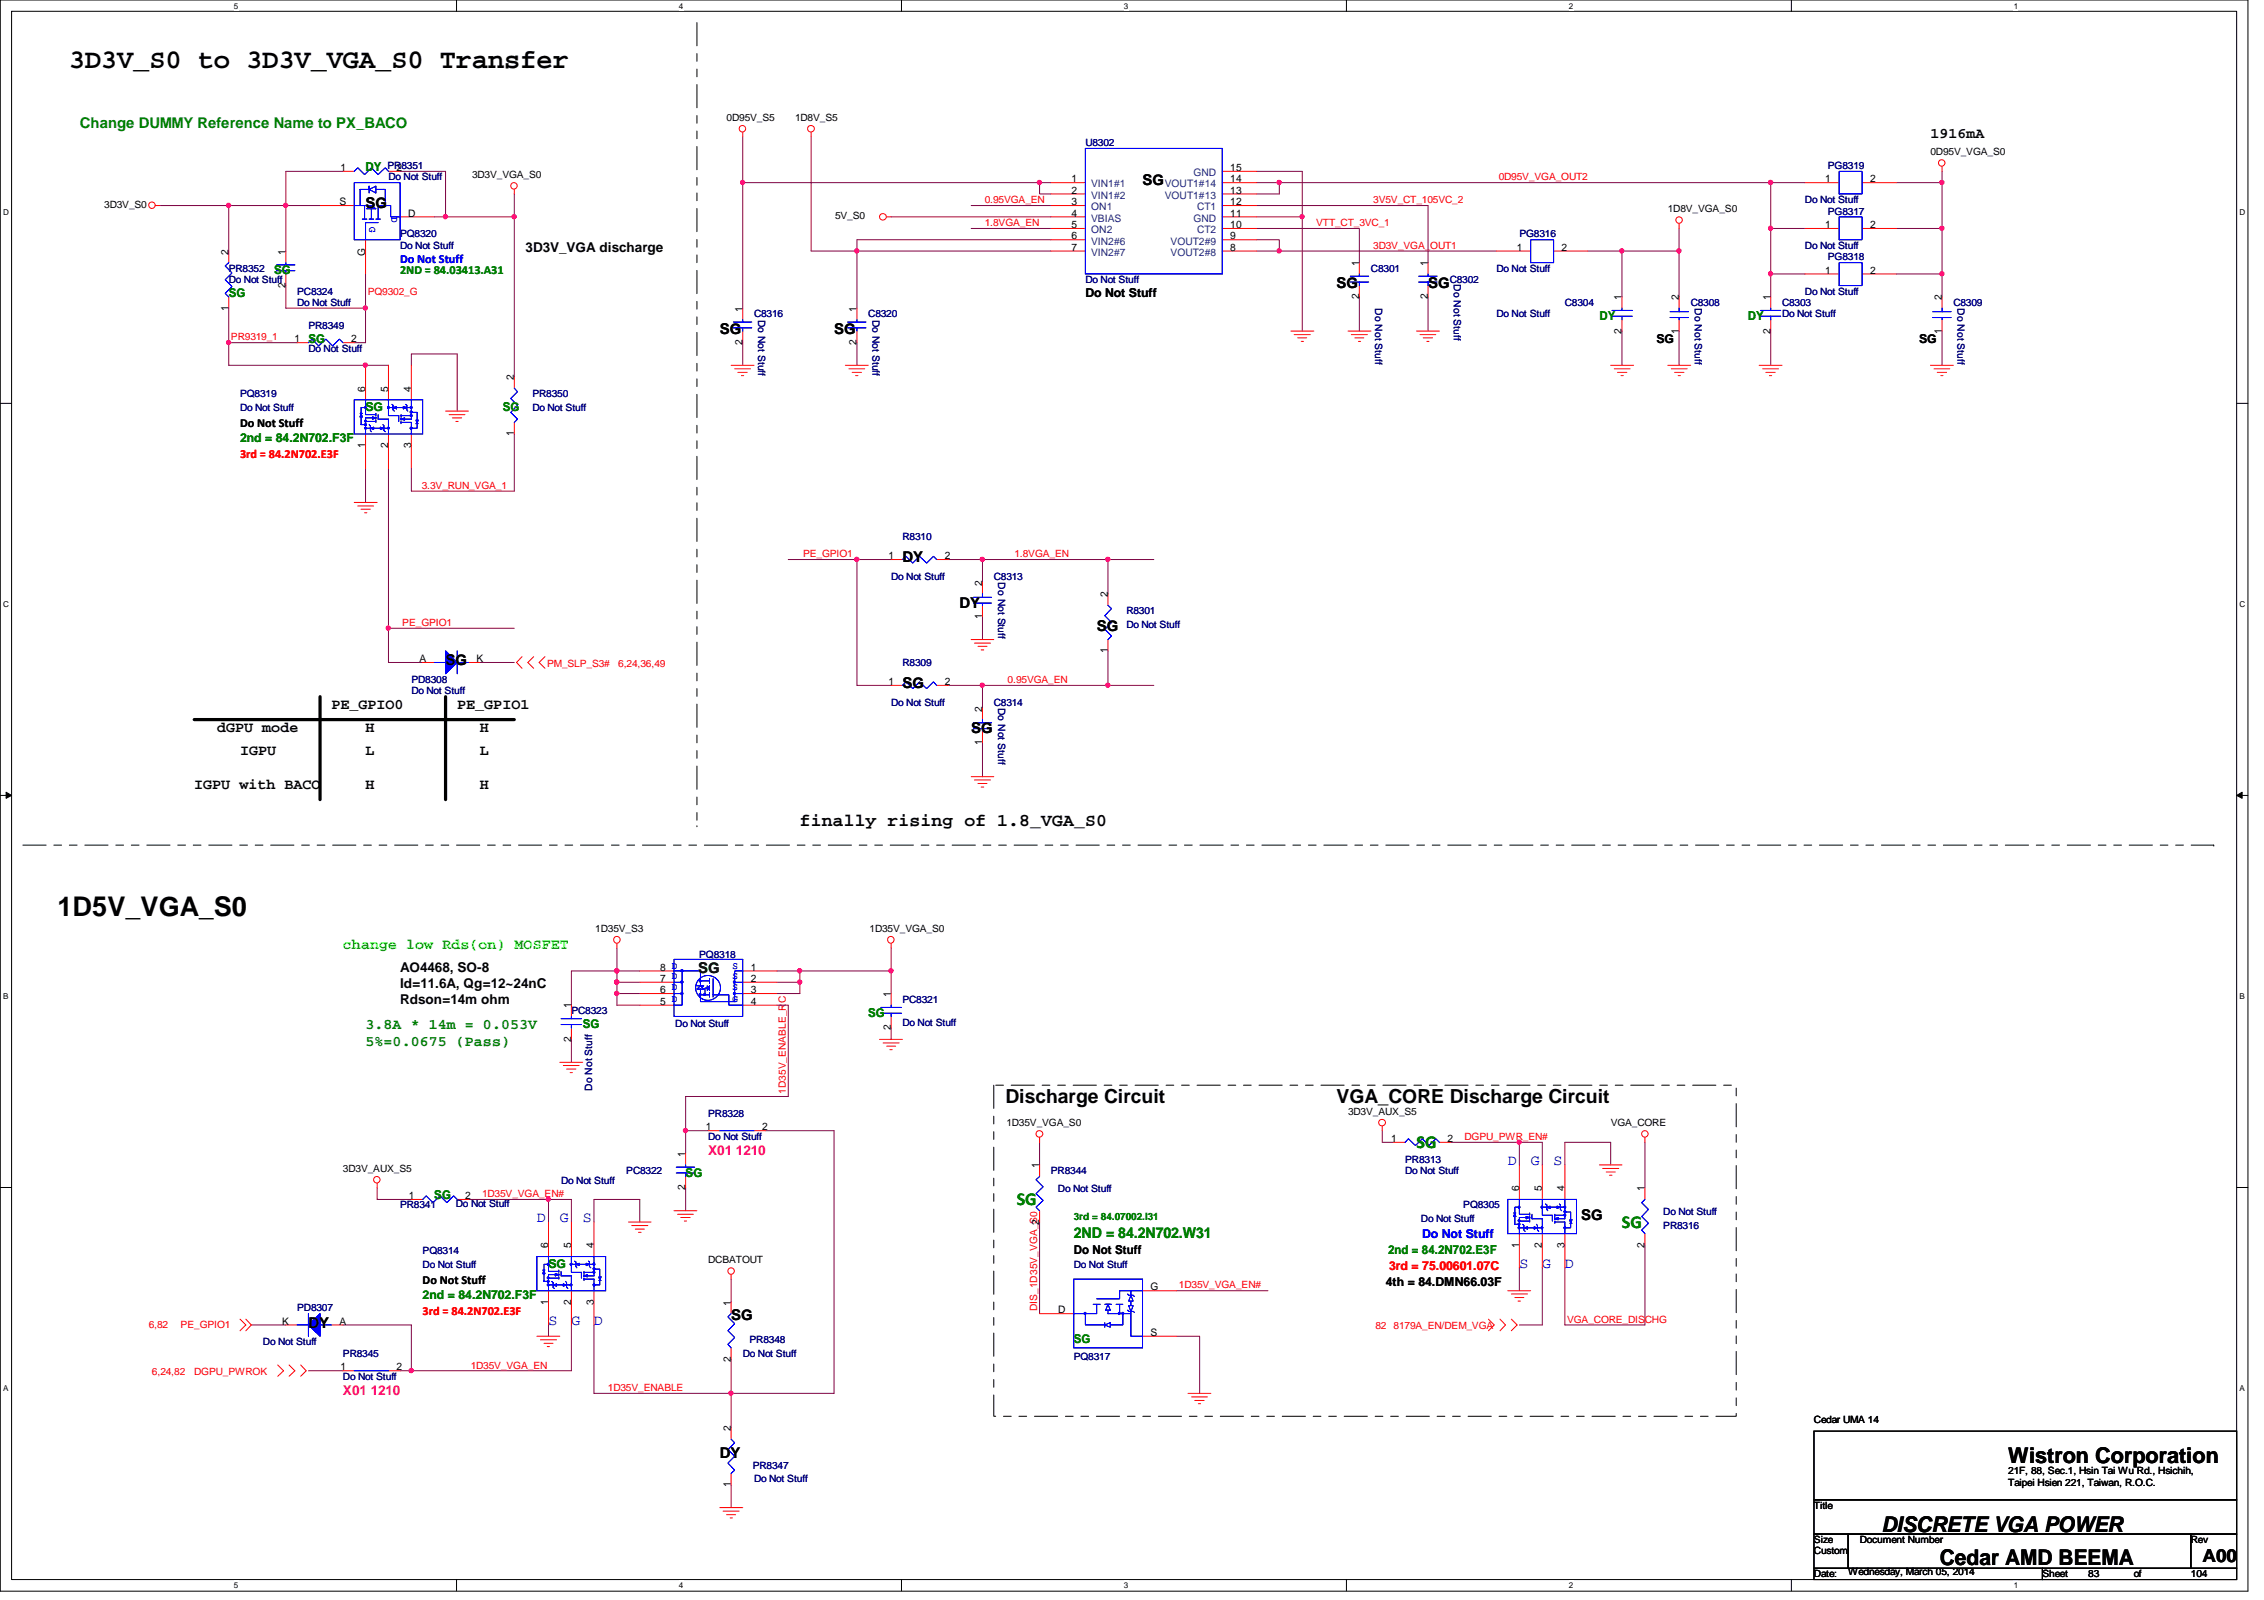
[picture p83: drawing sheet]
<svg xmlns="http://www.w3.org/2000/svg" width="297mm" height="210mm" viewBox="0 0 297 210" stroke-linecap="round" stroke-linejoin="round" font-family="sans-serif">
<defs><g id="words">
<g font-size="3.6">
<text x="9" y="8.9">3D3V_S0 to 3D3V_VGA_S0 Transfer</text>
<text x="7.5" y="120.2">1D5V_VGA_S0</text>
</g>
<g font-size="2.8">
<text x="263.5" y="191.9">Wistron Corporation</text>
<text x="246.8" y="201">DISCRETE VGA POWER</text>
<text x="254.5" y="205.4">Cedar AMD BEEMA</text>
</g>
<g font-size="2.5">
<text x="131.9" y="144.7">Discharge Circuit</text>
<text x="175.3" y="144.7">VGA_CORE Discharge Circuit</text>
</g>
<g font-size="2.4">
<text x="104.9" y="108.3">finally rising of 1.8_VGA_S0</text>
<text x="289" y="204.9">A00</text>
</g>
<g font-size="2.4" fill="#008000">
<text x="185.8" y="150.6">SG</text>
<text x="133.4" y="158.1">SG</text>
<text x="212.8" y="161.1">SG</text>
</g>
<g font-size="1.9" fill="#008000">
<text x="10.5" y="16.8">Change DUMMY Reference Name to PX_BACO</text>
<text x="48" y="135">3.8A * 14m = 0.053V</text>
<text x="48" y="137.2">5%=0.0675 (Pass)</text>
<text x="140.9" y="162.4">2ND = 84.2N702.W31</text>
</g>
<g font-size="1.9">
<text x="253.3" y="18.1">1916mA</text>
<text x="48" y="27.3">SG</text>
<text x="149.9" y="24.3">SG</text>
<text x="175.3" y="37.8">SG</text>
<text x="187.4" y="37.8">SG</text>
<text x="94.4" y="43.8">SG</text>
<text x="109.4" y="43.8">SG</text>
<text x="118.4" y="73.7">DY</text>
<text x="125.9" y="79.7">DY</text>
<text x="143.9" y="82.7">SG</text>
<text x="58.5" y="87.2">SG</text>
<text x="43.5" y="93">PE_GPIO0</text>
<text x="60" y="93">PE_GPIO1</text>
<text x="118.4" y="90.2">SG</text>
<text x="28.5" y="96">dGPU mode</text>
<text x="31.5" y="99">IGPU</text>
<text x="48" y="96">H</text>
<text x="48" y="99">L</text>
<text x="62.9" y="96">H</text>
<text x="62.9" y="99">L</text>
<text x="127.4" y="96.2">SG</text>
<text x="25.5" y="103.5">IGPU with BACO</text>
<text x="48" y="103.5">H</text>
<text x="62.9" y="103.5">H</text>
<text x="207.4" y="160.1">SG</text>
<text x="95.9" y="173.2">SG</text>
<text x="40.5" y="174.2">DY</text>
<text x="94.4" y="191.2">DY</text>
</g>
<text font-size="1.9" fill="#0f0" x="45" y="124.5">change low Rds(on) MOSFET</text>
<text font-size="1.9" fill="#004000" x="91.6" y="127.7">SG</text>
<g font-size="1.9" fill="#00f">
<text x="197.8" y="152.9">D</text>
<text x="200.8" y="152.9">G</text>
<text x="203.8" y="152.9">S</text>
<text x="70.4" y="160.4">D</text>
<text x="73.4" y="160.4">G</text>
<text x="76.5" y="160.4">S</text>
<text x="199.3" y="166.4">S</text>
<text x="202.4" y="166.4">G</text>
<text x="205.3" y="166.4">D</text>
<text x="72" y="173.9">S</text>
<text x="75" y="173.9">G</text>
<text x="77.9" y="173.9">D</text>
</g>
<g font-size="1.8">
<text x="69" y="33.1">3D3V_VGA discharge</text>
<text x="52.5" y="127.5">AO4468, SO-8</text>
<text x="52.5" y="129.6">Id=11.6A, Qg=12~24nC</text>
<text x="52.5" y="131.7">Rdson=14m ohm</text>
</g>
<g font-size="1.8" fill="#ff0080">
<text x="92.9" y="151.5">X01 1210</text>
<text x="45" y="183">X01 1210</text>
</g>
<g font-size="1.6" fill="#008000">
<text x="48" y="22.5">DY</text>
<text x="36" y="36">SG</text>
<text x="52.5" y="36">2ND = 84.03413.A31</text>
<text x="30" y="39">SG</text>
<text x="209.8" y="42">DY</text>
<text x="229.3" y="42">DY</text>
<text x="40.5" y="45">SG</text>
<text x="48" y="54">SG</text>
<text x="66" y="54">SG</text>
<text x="31.5" y="58">2nd = 84.2N702.F3F</text>
<text x="76.5" y="134.9">SG</text>
<text x="113.9" y="133.4">SG</text>
<text x="90" y="154.3">SG</text>
<text x="57" y="157.4">SG</text>
<text x="72" y="166.4">SG</text>
<text x="182.1" y="164.5">2nd = 84.2N702.E3F</text>
<text x="55.5" y="170.4">2nd = 84.2N702.F3F</text>
<text x="140.9" y="176.2">SG</text>
</g>
<g font-size="1.6" fill="#00f">
<text x="52.5" y="34.5">Do Not Stuff</text>
<text x="186.6" y="162.5">Do Not Stuff</text>
</g>
<g font-size="1.6">
<text x="142.4" y="39">Do Not Stuff</text>
<text x="217.3" y="45">SG</text>
<text x="251.8" y="45">SG</text>
<text x="31.5" y="56">Do Not Stuff</text>
<text x="140.9" y="164.5">Do Not Stuff</text>
<text x="55.5" y="168.4">Do Not Stuff</text>
<text x="181.8" y="168.7">4th = 84.DMN66.03F</text>
</g>
<g font-size="1.6" fill="#f00">
<text x="31.5" y="60.1">3rd = 84.2N702.E3F</text>
<text x="182.2" y="166.7">3rd = 75.00601.07C</text>
<text x="55.5" y="172.5">3rd = 84.2N702.E3F</text>
</g>
<g font-size="1.4">
<text x="44.7" y="22.4">1</text>
<text x="52" y="22.4">2</text>
<text x="140.6" y="23.9">1</text>
<text x="161.4" y="22.4">15</text>
<text x="161.4" y="23.9">14</text>
<text x="239.5" y="23.9">1</text>
<text x="245.4" y="23.9">2</text>
<text x="44.5" y="26.9">S</text>
<text x="53.5" y="28.4">D</text>
<text x="140.6" y="25.4">2</text>
<text x="140.6" y="26.9">3</text>
<text x="140.6" y="28.4">4</text>
<text x="140.6" y="29.9">5</text>
<text x="161.4" y="29.9">10</text>
<text x="161.4" y="26.9">12</text>
<text x="161.4" y="28.4">11</text>
<text x="161.4" y="25.4">13</text>
<text x="239.5" y="29.9">1</text>
<text x="245.4" y="29.9">2</text>
<text x="30" y="33.4" transform="rotate(-90 30 33.4)">2</text>
<text x="37.5" y="33.4" transform="rotate(-90 37.5 33.4)">1</text>
<text x="47.9" y="33.6" transform="rotate(-90 47.9 33.6)">G</text>
<text x="140.6" y="31.4">6</text>
<text x="140.6" y="32.9">7</text>
<text x="161.4" y="32.9">8</text>
<text x="161.4" y="31.4">9</text>
<text x="178.3" y="34.9" transform="rotate(-90 178.3 34.9)">1</text>
<text x="187.3" y="34.9" transform="rotate(-90 187.3 34.9)">1</text>
<text x="199" y="32.9">1</text>
<text x="204.9" y="32.9">2</text>
<text x="239.5" y="35.9">1</text>
<text x="245.4" y="35.9">2</text>
<text x="30" y="40.8" transform="rotate(-90 30 40.8)">1</text>
<text x="37.5" y="37.8" transform="rotate(-90 37.5 37.8)">2</text>
<text x="97.4" y="40.9" transform="rotate(-90 97.4 40.9)">1</text>
<text x="112.4" y="40.9" transform="rotate(-90 112.4 40.9)">1</text>
<text x="178.3" y="39.3" transform="rotate(-90 178.3 39.3)">2</text>
<text x="187.3" y="39.3" transform="rotate(-90 187.3 39.3)">2</text>
<text x="212.8" y="39.4" transform="rotate(-90 212.8 39.4)">1</text>
<text x="220.3" y="39.4" transform="rotate(-90 220.3 39.4)">2</text>
<text x="232.3" y="39.4" transform="rotate(-90 232.3 39.4)">1</text>
<text x="254.8" y="39.4" transform="rotate(-90 254.8 39.4)">2</text>
<text x="38.6" y="44.9">1</text>
<text x="46.1" y="44.9">2</text>
<text x="97.4" y="45.3" transform="rotate(-90 97.4 45.3)">2</text>
<text x="112.4" y="45.3" transform="rotate(-90 112.4 45.3)">2</text>
<text x="212.8" y="43.8" transform="rotate(-90 212.8 43.8)">2</text>
<text x="220.3" y="43.8" transform="rotate(-90 220.3 43.8)">1</text>
<text x="232.3" y="43.8" transform="rotate(-90 232.3 43.8)">2</text>
<text x="254.8" y="43.8" transform="rotate(-90 254.8 43.8)">1</text>
<text x="47.9" y="51.4" transform="rotate(-90 47.9 51.4)">6</text>
<text x="50.9" y="51.4" transform="rotate(-90 50.9 51.4)">5</text>
<text x="53.9" y="51.4" transform="rotate(-90 53.9 51.4)">4</text>
<text x="67.4" y="49.9" transform="rotate(-90 67.4 49.9)">2</text>
<text x="47.9" y="58.8" transform="rotate(-90 47.9 58.8)">1</text>
<text x="50.9" y="58.8" transform="rotate(-90 50.9 58.8)">2</text>
<text x="53.9" y="58.8" transform="rotate(-90 53.9 58.8)">3</text>
<text x="67.4" y="57.2" transform="rotate(-90 67.4 57.2)">1</text>
<text x="116.6" y="73.4">1</text>
<text x="123.9" y="73.4">2</text>
<text x="128.9" y="76.8" transform="rotate(-90 128.9 76.8)">2</text>
<text x="128.9" y="81.2" transform="rotate(-90 128.9 81.2)">1</text>
<text x="145.3" y="78.4" transform="rotate(-90 145.3 78.4)">2</text>
<text x="55" y="86.9">A</text>
<text x="62.5" y="86.9">K</text>
<text x="116.6" y="89.9">1</text>
<text x="123.9" y="89.9">2</text>
<text x="145.3" y="85.7" transform="rotate(-90 145.3 85.7)">1</text>
<text x="128.9" y="93.3" transform="rotate(-90 128.9 93.3)">2</text>
<text x="128.9" y="97.7" transform="rotate(-90 128.9 97.7)">1</text>
<text x="86.6" y="131.8">5</text>
<text x="86.6" y="130.3">6</text>
<text x="86.6" y="128.8">7</text>
<text x="86.6" y="127.3">8 D</text>
<text x="98.5" y="127.3">1</text>
<text x="98.5" y="128.8">2</text>
<text x="98.5" y="130.3">3</text>
<text x="98.5" y="131.8">4</text>
<text x="116.9" y="130.8" transform="rotate(-90 116.9 130.8)">1</text>
<text x="74.9" y="136.7" transform="rotate(-90 74.9 136.7)">2</text>
<text x="74.9" y="132.3" transform="rotate(-90 74.9 132.3)">1</text>
<text x="116.9" y="135.2" transform="rotate(-90 116.9 135.2)">2</text>
<text x="92.6" y="148.3">1</text>
<text x="100" y="148.3">2</text>
<text x="182.5" y="149.8">1</text>
<text x="189.9" y="149.8">2</text>
<text x="89.9" y="151.8" transform="rotate(-90 89.9 151.8)">1</text>
<text x="136.4" y="153.3" transform="rotate(-90 136.4 153.3)">1</text>
<text x="53.6" y="157.3">1</text>
<text x="61" y="157.3">2</text>
<text x="89.9" y="156.2" transform="rotate(-90 89.9 156.2)">2</text>
<text x="136.4" y="160.7" transform="rotate(-90 136.4 160.7)">2</text>
<text x="199.3" y="156.3" transform="rotate(-90 199.3 156.3)">6</text>
<text x="202.3" y="156.3" transform="rotate(-90 202.3 156.3)">5</text>
<text x="205.3" y="156.3" transform="rotate(-90 205.3 156.3)">4</text>
<text x="215.8" y="156.3" transform="rotate(-90 215.8 156.3)">1</text>
<text x="71.9" y="163.8" transform="rotate(-90 71.9 163.8)">6</text>
<text x="74.9" y="163.8" transform="rotate(-90 74.9 163.8)">5</text>
<text x="77.9" y="163.8" transform="rotate(-90 77.9 163.8)">4</text>
<text x="199.3" y="163.7" transform="rotate(-90 199.3 163.7)">1</text>
<text x="202.3" y="163.7" transform="rotate(-90 202.3 163.7)">2</text>
<text x="205.3" y="163.7" transform="rotate(-90 205.3 163.7)">3</text>
<text x="215.8" y="163.7" transform="rotate(-90 215.8 163.7)">2</text>
<text x="37" y="173.8">K</text>
<text x="44.5" y="173.8">A</text>
<text x="71.9" y="171.2" transform="rotate(-90 71.9 171.2)">1</text>
<text x="74.9" y="171.2" transform="rotate(-90 74.9 171.2)">2</text>
<text x="77.9" y="171.2" transform="rotate(-90 77.9 171.2)">3</text>
<text x="95.9" y="171.3" transform="rotate(-90 95.9 171.3)">1</text>
<text x="138.9" y="172.3">D</text>
<text x="151" y="169.3">G</text>
<text x="44.7" y="179.8">1</text>
<text x="52" y="179.8">2</text>
<text x="95.9" y="178.6" transform="rotate(-90 95.9 178.6)">2</text>
<text x="151" y="175.3">S</text>
<text x="95.9" y="187.7" transform="rotate(-90 95.9 187.7)">2</text>
<text x="95.9" y="195.1" transform="rotate(-90 95.9 195.1)">1</text>
</g>
<g font-size="1.4" fill="#004080">
<text x="156.6" y="23.1">GND</text>
<text x="143.2" y="24.6">VIN1#1</text>
<text x="143.2" y="26.1">VIN1#2</text>
<text x="143.2" y="27.6">ON1</text>
<text x="143.2" y="29.1">VBIAS</text>
<text x="152.8" y="26.1">VOUT1#13</text>
<text x="152.8" y="24.6">VOUT1#14</text>
<text x="156.6" y="29.1">GND</text>
<text x="157.1" y="27.6">CT1</text>
<text x="143.2" y="30.6">ON2</text>
<text x="143.2" y="32.1">VIN2#6</text>
<text x="143.2" y="33.6">VIN2#7</text>
<text x="153.6" y="33.6">VOUT2#8</text>
<text x="153.6" y="32.1">VOUT2#9</text>
<text x="157.1" y="30.6">CT2</text>
</g>
<g font-size="1.3">
<text x="95.3" y="15.9">0D95V_S5</text>
<text x="104.3" y="15.9">1D8V_S5</text>
<text x="61.9" y="23.4">3D3V_VGA_S0</text>
<text x="253.3" y="20.4">0D95V_VGA_S0</text>
<text x="13.7" y="27.3">3D3V_S0</text>
<text x="109.6" y="28.7">5V_S0</text>
<text x="218.8" y="27.9">1D8V_VGA_S0</text>
<text x="78.1" y="122.3">1D35V_S3</text>
<text x="114.1" y="122.3">1D35V_VGA_S0</text>
<text x="132" y="147.7">1D35V_VGA_S0</text>
<text x="176.9" y="146.2">3D3V_AUX_S5</text>
<text x="211.3" y="147.7">VGA_CORE</text>
<text x="45" y="153.7">3D3V_AUX_S5</text>
<text x="92.9" y="165.7">DCBATOUT</text>
<text x="238" y="186.7">Cedar UMA 14</text>
<text x="238" y="198">Title</text>
<text x="263.5" y="193.4">21F, 88, Sec.1, Hsin Tai Wu Rd., Hsichih,</text>
<text x="263.5" y="194.9">Taipei Hsien 221, Taiwan, R.O.C.</text>
<text x="238" y="203.9">Custom</text>
<text x="238" y="202.4">Size</text>
<text x="244" y="202.4">Document Number</text>
<text x="287.4" y="202.4">Rev</text>
<text x="238" y="206.9">Date:</text>
<text x="242.5" y="206.6">Wednesday, March 05, 2014</text>
<text x="268" y="206.9">Sheet</text>
<text x="274" y="206.9">83</text>
<text x="279.9" y="206.9">of</text>
<text x="287.4" y="206.9">104</text>
</g>
<g font-size="1.3" fill="#000080">
<text x="50.8" y="22.1">PR8351</text>
<text x="51" y="23.7">Do Not Stuff</text>
<text x="142.4" y="19.1">U8302</text>
<text x="239.8" y="22.1">PG8319</text>
<text x="236.8" y="26.6">Do Not Stuff</text>
<text x="239.8" y="28.2">PG8317</text>
<text x="30" y="35.6">PR8352</text>
<text x="52.5" y="31.2">PQ8320</text>
<text x="52.5" y="32.6">Do Not Stuff</text>
<text x="179.9" y="35.6">C8301</text>
<text x="196.3" y="35.6">Do Not Stuff</text>
<text x="199.3" y="31.2">PG8316</text>
<text x="236.8" y="32.6">Do Not Stuff</text>
<text x="239.8" y="34.1">PG8318</text>
<text x="30" y="37.1">Do Not Stuff</text>
<text x="39" y="38.7">PC8324</text>
<text x="39" y="40.1">Do Not Stuff</text>
<text x="98.9" y="41.6">C8316</text>
<text x="99.5" y="42" transform="rotate(90 99.5 42)">Do Not Stuff</text>
<text x="113.9" y="41.6">C8320</text>
<text x="114.5" y="42" transform="rotate(90 114.5 42)">Do Not Stuff</text>
<text x="142.4" y="37.1">Do Not Stuff</text>
<text x="180.4" y="40.4" transform="rotate(90 180.4 40.4)">Do Not Stuff</text>
<text x="190.2" y="37.1">C8302</text>
<text x="190.8" y="37.3" transform="rotate(90 190.8 37.3)">Do Not Stuff</text>
<text x="196.3" y="41.6">Do Not Stuff</text>
<text x="205.3" y="40.1">C8304</text>
<text x="221.8" y="40.1">C8308</text>
<text x="222.4" y="40.4" transform="rotate(90 222.4 40.4)">Do Not Stuff</text>
<text x="233.8" y="40.1">C8303</text>
<text x="233.8" y="41.6">Do Not Stuff</text>
<text x="236.8" y="38.7">Do Not Stuff</text>
<text x="256.3" y="40.1">C8309</text>
<text x="256.8" y="40.4" transform="rotate(90 256.8 40.4)">Do Not Stuff</text>
<text x="40.5" y="43.1">PR8349</text>
<text x="40.5" y="46.1">Do Not Stuff</text>
<text x="31.5" y="52.1">PQ8319</text>
<text x="31.5" y="53.9">Do Not Stuff</text>
<text x="69.8" y="52.1">PR8350</text>
<text x="69.8" y="53.9">Do Not Stuff</text>
<text x="118.4" y="70.9">R8310</text>
<text x="116.9" y="76.1">Do Not Stuff</text>
<text x="130.4" y="76.1">C8313</text>
<text x="131" y="76.4" transform="rotate(90 131 76.4)">Do Not Stuff</text>
<text x="147.8" y="80.6">R8301</text>
<text x="147.8" y="82.4">Do Not Stuff</text>
<text x="54" y="89.6">PD8308</text>
<text x="118.4" y="87.3">R8309</text>
<text x="54" y="91.1">Do Not Stuff</text>
<text x="116.9" y="92.6">Do Not Stuff</text>
<text x="130.4" y="92.6">C8314</text>
<text x="131" y="92.9" transform="rotate(90 131 92.9)">Do Not Stuff</text>
<text x="91.7" y="125.7">PQ8318</text>
<text x="118.4" y="131.5">PC8321</text>
<text x="75" y="133.1">PC8323</text>
<text x="88.6" y="134.7">Do Not Stuff</text>
<text x="118.4" y="134.5">Do Not Stuff</text>
<text x="77.7" y="143.1" transform="rotate(-90 77.7 143.1)">Do Not Stuff</text>
<text x="92.9" y="146.5">PR8328</text>
<text x="92.9" y="149.5">Do Not Stuff</text>
<text x="73.6" y="155.4">Do Not Stuff</text>
<text x="82.2" y="154">PC8322</text>
<text x="137.9" y="154">PR8344</text>
<text x="184.4" y="152.5">PR8313</text>
<text x="184.4" y="154">Do Not Stuff</text>
<text x="52.5" y="158.5">PR8341</text>
<text x="59.8" y="158.4">Do Not Stuff</text>
<text x="138.8" y="156.4">Do Not Stuff</text>
<text x="186.4" y="160.3">Do Not Stuff</text>
<text x="192" y="158.5">PQ8305</text>
<text x="218.2" y="161.2">PR8316</text>
<text x="218.2" y="159.4">Do Not Stuff</text>
<text x="55.5" y="164.5">PQ8314</text>
<text x="55.5" y="166.3">Do Not Stuff</text>
<text x="140.9" y="166.3">Do Not Stuff</text>
<text x="39" y="172">PD8307</text>
<text x="34.5" y="176.5">Do Not Stuff</text>
<text x="45" y="178">PR8345</text>
<text x="97.4" y="178">Do Not Stuff</text>
<text x="98.3" y="176.2">PR8348</text>
<text x="140.9" y="178.4">PQ8317</text>
<text x="45" y="181">Do Not Stuff</text>
<text x="98.8" y="192.7">PR8347</text>
<text x="98.9" y="194.5">Do Not Stuff</text>
</g>
<g font-size="1.3" fill="#f00">
<text x="196.6" y="23.7">0D95V_VGA_OUT2</text>
<text x="129.2" y="29.7">1.8VGA_EN</text>
<text x="129.2" y="26.7">0.95VGA_EN</text>
<text x="172.7" y="29.7">VTT_CT_3VC_1</text>
<text x="180.2" y="26.7">3V5V_CT_105VC_2</text>
<text x="180.2" y="32.6">3D3V_VGA_OUT1</text>
<text x="48.3" y="38.7">PQ9302_G</text>
<text x="30.3" y="44.7">PR9319_1</text>
<text x="55.3" y="64.1">3.3V_RUN_VGA_1</text>
<text x="105.4" y="73.1">PE_GPIO1</text>
<text x="133.1" y="73.1">1.8VGA_EN</text>
<text x="52.8" y="82.1">PE_GPIO1</text>
<text x="71.8" y="87.5">PM_SLP_S3#</text>
<text x="81.1" y="87.5">6,24,36,49</text>
<text x="132.2" y="89.6">0.95VGA_EN</text>
<text x="103.1" y="143.6" transform="rotate(-90 103.1 143.6)">1D35V_ENABLE_RC</text>
<text x="192.1" y="149.6">DGPU_PWR_EN#</text>
<text x="63.2" y="157.1">1D35V_VGA_EN#</text>
<text x="136.1" y="172" transform="rotate(-90 136.1 172)">DIS_1D35V_VGA_S0</text>
<text x="154.7" y="169">1D35V_VGA_EN#</text>
<text x="205.6" y="173.5">VGA_CORE_DISCHG</text>
<text x="19.5" y="174.2">6,82</text>
<text x="23.7" y="174.2">PE_GPIO1</text>
<text x="61.8" y="179.5">1D35V_VGA_EN</text>
<text x="180.5" y="174.4">82</text>
<text x="182.8" y="174.4">8179A_EN/DEM_VGA</text>
<text x="19.9" y="180.4">6,24,82</text>
<text x="25.5" y="180.4">DGPU_PWROK</text>
<text x="79.8" y="182.5">1D35V_ENABLE</text>
</g>
<g font-size="1.3" fill="#00f">
<text x="48.5" y="29.8" transform="rotate(90 48.5 29.8)">G</text>
<text x="51.3" y="28.4" transform="rotate(90 51.3 28.4)">D</text>
<text x="88.1" y="131.4">D</text>
<text x="88.1" y="129.9">D</text>
<text x="88.1" y="128.4">D</text>
<text x="88.1" y="127.1">D</text>
<text x="96.1" y="127.1">S</text>
<text x="96.1" y="128.4">S</text>
<text x="96.1" y="129.9">S</text>
<text x="96.1" y="131.4">G</text>
</g>
<text font-size="1.3" fill="#008000" x="140.9" y="160.1">3rd = 84.07002.I31</text>
<g font-size="1.1">
<text x="30.7" y="1.1">5</text>
<text x="89.1" y="1.1">4</text>
<text x="147.4" y="1.1">3</text>
<text x="205.8" y="1.1">2</text>
<text x="264.2" y="1.1">1</text>
<text x=".4" y="28.2">D</text>
<text x="293.8" y="28.2">D</text>
<text x=".4" y="79.6">C</text>
<text x="293.8" y="79.6">C</text>
<text x=".4" y="131">B</text>
<text x="293.8" y="131">B</text>
<text x=".4" y="182.5">A</text>
<text x="293.8" y="182.5">A</text>
<text x="30.7" y="208.4">5</text>
<text x="89.1" y="208.4">4</text>
<text x="147.4" y="208.4">3</text>
<text x="205.8" y="208.4">2</text>
<text x="264.2" y="208.4">1</text>
</g>
</g></defs>
<path d="M0 0h294.9v208.7h-294.9zM1.5 1.5h292v205.7h-292z" fill="none" stroke="#000" stroke-width=".13"/>
<g fill="#fff">
<path d="M30.7 .2h.6v1.2h-.6z"/>
<path d="M30.7 207.4h.6v1.2h-.6z"/>
</g>
<path d="M59.9 0v1.5M59.9 207.2v1.5" fill="none" stroke="#000" stroke-width=".13"/>
<g fill="#fff">
<path d="M89.1 .2h.6v1.2h-.6z"/>
<path d="M89.1 207.4h.6v1.2h-.6z"/>
</g>
<path d="M118.3 0v1.5M118.3 207.2v1.5" fill="none" stroke="#000" stroke-width=".13"/>
<g fill="#fff">
<path d="M147.4 .2h.6v1.2h-.6z"/>
<path d="M147.4 207.4h.6v1.2h-.6z"/>
</g>
<path d="M176.7 0v1.5M176.7 207.2v1.5" fill="none" stroke="#000" stroke-width=".13"/>
<g fill="#fff">
<path d="M205.8 .2h.6v1.2h-.6z"/>
<path d="M205.8 207.4h.6v1.2h-.6z"/>
</g>
<path d="M235 0v1.5M235 207.2v1.5" fill="none" stroke="#000" stroke-width=".13"/>
<g fill="#fff">
<path d="M264.2 .2h.6v1.2h-.6z"/>
<path d="M264.2 207.4h.6v1.2h-.6z"/>
<path d="M.4 27.2h.8v1.2h-.8z"/>
<path d="M293.8 27.2h.8v1.2h-.8z"/>
<path d="M.4 78.6h.8v1.2h-.8z"/>
<path d="M293.8 78.6h.8v1.2h-.8z"/>
</g>
<path d="M0 52.9h1.5M293.5 52.9h1.4" fill="none" stroke="#000" stroke-width=".13"/>
<g fill="#fff">
<path d="M.4 130h.7v1.2h-.7z"/>
<path d="M293.8 130h.8v1.2h-.8z"/>
</g>
<path d="M0 104.4h1.5M.8 103.9l.7 .5-.7 .3zM293.5 104.4l.7-.5v.8zM293.5 104.4h1.4" fill="none" stroke="#000" stroke-width=".13"/>
<path d="M.8 103.9l.7 .5-.7 .3zM293.5 104.4l.7-.5v.8z" fill="#000"/>
<g fill="#fff">
<path d="M.4 181.5h.7v1.2h-.7z"/>
<path d="M293.8 181.5h.8v1.2h-.8z"/>
</g>
<path d="M0 155.8h1.5M293.5 155.8h1.4" fill="none" stroke="#000" stroke-width=".13"/>
<path d="M37.5 37.5v2.9h10.5M48 35.9v4.5M39 45h-9v2.9M48 40.4v4.6h-1.5" fill="none" stroke="#800040" stroke-width=".13"/>
<circle cx="47.9" cy="40.4" r=".29" fill="#f0f"/>
<circle cx="47.9" cy="40.4" r=".29" fill="none" stroke="#f0f" stroke-width=".13"/>
<path d="M37.5 27v5.9M48 47.9h3" fill="none" stroke="#800040" stroke-width=".13"/>
<circle cx="47.9" cy="47.9" r=".29" fill="#f0f"/>
<circle cx="47.9" cy="47.9" r=".29" fill="none" stroke="#f0f" stroke-width=".13"/>
<path d="M52.5 22.5h6M57 28.4h1.5M30 47.9h18" fill="none" stroke="#800040" stroke-width=".13"/>
<circle cx="58.4" cy="28.4" r=".29" fill="#f0f"/>
<circle cx="58.4" cy="28.4" r=".29" fill="none" stroke="#f0f" stroke-width=".13"/>
<path d="M51 61.4v21" fill="none" stroke="#800040" stroke-width=".13"/>
<circle cx="50.9" cy="82.4" r=".29" fill="#f0f"/>
<circle cx="50.9" cy="82.4" r=".29" fill="none" stroke="#f0f" stroke-width=".13"/>
<path d="M45 22.5h-7.5v4.5h-7.5" fill="none" stroke="#800040" stroke-width=".13"/>
<circle cx="37.5" cy="26.9" r=".29" fill="#f0f"/>
<circle cx="37.5" cy="26.9" r=".29" fill="none" stroke="#f0f" stroke-width=".13"/>
<path d="M37.5 27h4.5M67.5 25.4v24M30 40.4v4.6M54 46.4h6v7.5M67.5 56.9v7.5h-13.5v-3M48 61.4v4.5" fill="none" stroke="#800040" stroke-width=".13"/>
<circle cx="30" cy="44.9" r=".29" fill="#f0f"/>
<circle cx="30" cy="44.9" r=".29" fill="none" stroke="#f0f" stroke-width=".13"/>
<path d="M30 27v5.9" fill="none" stroke="#800040" stroke-width=".13"/>
<circle cx="30" cy="26.9" r=".29" fill="#f0f"/>
<circle cx="30" cy="26.9" r=".29" fill="none" stroke="#f0f" stroke-width=".13"/>
<path d="M58.5 28.4h9M54 46.4v1.5" fill="none" stroke="#800040" stroke-width=".13"/>
<circle cx="67.4" cy="28.4" r=".29" fill="#f0f"/>
<circle cx="67.4" cy="28.4" r=".29" fill="none" stroke="#f0f" stroke-width=".13"/>
<path d="M21 27h9M58.5 22.5v5.9M62.9 86.9h4.6M67.5 82.4h-16.5v4.5h4.5M72 157.4h3M136.4 149.9v2.9M136.4 160.3v12M154.4 175.3h3v7.5M154.4 169.3h12" fill="none" stroke="#800040" stroke-width=".13"/>
<circle cx="71.9" cy="157.3" r=".29" fill="#f0f"/>
<circle cx="71.9" cy="157.3" r=".29" fill="none" stroke="#f0f" stroke-width=".13"/>
<path d="M72 157.4v2.9M75 157.4v2.9M77.9 157.4h6v2.9M54 179.8h21" fill="none" stroke="#800040" stroke-width=".13"/>
<circle cx="53.9" cy="179.8" r=".29" fill="#f0f"/>
<circle cx="53.9" cy="179.8" r=".29" fill="none" stroke="#f0f" stroke-width=".13"/>
<path d="M49.5 155.8v1.6h4.5M61.5 157.4h10.5M77.9 157.4v2.9M72 173.8v1.5M75 173.8v6M77.9 173.8v9M95.9 182.8h13.5" fill="none" stroke="#800040" stroke-width=".13"/>
<circle cx="95.9" cy="182.8" r=".29" fill="#f0f"/>
<circle cx="95.9" cy="182.8" r=".29" fill="none" stroke="#f0f" stroke-width=".13"/>
<path d="M103.4 143.8h-13.4v7.5M109.4 148.3v34.5M33 173.8h4.5M45 173.8h9" fill="none" stroke="#800040" stroke-width=".13"/>
<circle cx="89.9" cy="148.3" r=".29" fill="#f0f"/>
<circle cx="89.9" cy="148.3" r=".29" fill="none" stroke="#f0f" stroke-width=".13"/>
<path d="M103.4 131.9v11.9M104.9 127.4h12v2.9M116.9 134.9v1.5M90 148.3h2.9M90 155.8v3M100.4 148.3h9M40.5 179.8h4.5" fill="none" stroke="#800040" stroke-width=".13"/>
<circle cx="116.9" cy="127.4" r=".29" fill="#f0f"/>
<circle cx="116.9" cy="127.4" r=".29" fill="none" stroke="#f0f" stroke-width=".13"/>
<circle cx="104.9" cy="127.4" r=".29" fill="#f0f"/>
<circle cx="104.9" cy="127.4" r=".29" fill="none" stroke="#f0f" stroke-width=".13"/>
<path d="M101.9 131.9h1.5M101.9 127.4h3v1.5M101.9 128.9h3M104.9 128.9v1.4h-3" fill="none" stroke="#800040" stroke-width=".13"/>
<circle cx="104.9" cy="128.8" r=".29" fill="#f0f"/>
<circle cx="104.9" cy="128.8" r=".29" fill="none" stroke="#f0f" stroke-width=".13"/>
<path d="M75 127.4h5.9M80.9 124.4v3M80.9 127.4v1.5" fill="none" stroke="#800040" stroke-width=".13"/>
<circle cx="80.9" cy="128.8" r=".29" fill="#f0f"/>
<circle cx="80.9" cy="128.8" r=".29" fill="none" stroke="#f0f" stroke-width=".13"/>
<circle cx="80.9" cy="127.4" r=".29" fill="#f0f"/>
<circle cx="80.9" cy="127.4" r=".29" fill="none" stroke="#f0f" stroke-width=".13"/>
<path d="M80.9 127.4h3" fill="none" stroke="#800040" stroke-width=".13"/>
<circle cx="80.9" cy="127.4" r=".29" fill="#f0f"/>
<circle cx="80.9" cy="127.4" r=".29" fill="none" stroke="#f0f" stroke-width=".13"/>
<path d="M80.9 128.9h3M83.9 130.3h-3v1.6h3" fill="none" stroke="#800040" stroke-width=".13"/>
<circle cx="80.9" cy="130.3" r=".29" fill="#f0f"/>
<circle cx="80.9" cy="130.3" r=".29" fill="none" stroke="#f0f" stroke-width=".13"/>
<path d="M75 127.4v4.5M75 136.4v3M80.9 128.9v1.4M116.9 124.4v3M54 173.8v6h-1.5" fill="none" stroke="#800040" stroke-width=".13"/>
<circle cx="80.9" cy="128.8" r=".29" fill="#f0f"/>
<circle cx="80.9" cy="128.8" r=".29" fill="none" stroke="#f0f" stroke-width=".13"/>
<path d="M145.4 73.4h6" fill="none" stroke="#800040" stroke-width=".13"/>
<circle cx="145.3" cy="73.4" r=".29" fill="#f0f"/>
<circle cx="145.3" cy="73.4" r=".29" fill="none" stroke="#f0f" stroke-width=".13"/>
<path d="M112.4 73.4h4.5M124.4 89.9h4.5M128.9 80.9v3" fill="none" stroke="#800040" stroke-width=".13"/>
<circle cx="112.4" cy="73.4" r=".29" fill="#f0f"/>
<circle cx="112.4" cy="73.4" r=".29" fill="none" stroke="#f0f" stroke-width=".13"/>
<path d="M112.4 73.4v16.5M124.4 73.4h4.5M128.9 97.4v4.5M128.9 89.9v3M145.4 89.9h6" fill="none" stroke="#800040" stroke-width=".13"/>
<circle cx="145.3" cy="89.9" r=".29" fill="#f0f"/>
<circle cx="145.3" cy="89.9" r=".29" fill="none" stroke="#f0f" stroke-width=".13"/>
<path d="M128.9 73.4v3M112.4 89.9h4.5" fill="none" stroke="#800040" stroke-width=".13"/>
<circle cx="128.9" cy="73.4" r=".29" fill="#f0f"/>
<circle cx="128.9" cy="73.4" r=".29" fill="none" stroke="#f0f" stroke-width=".13"/>
<path d="M97.4 24h39M116.9 28.4h21" fill="none" stroke="#800040" stroke-width=".13"/>
<circle cx="136.4" cy="23.9" r=".29" fill="#f0f"/>
<circle cx="136.4" cy="23.9" r=".29" fill="none" stroke="#f0f" stroke-width=".13"/>
<path d="M97.4 24v16.4M164.9 27h22.5" fill="none" stroke="#800040" stroke-width=".13"/>
<circle cx="97.4" cy="23.9" r=".29" fill="#f0f"/>
<circle cx="97.4" cy="23.9" r=".29" fill="none" stroke="#f0f" stroke-width=".13"/>
<path d="M164.9 28.4h6M187.4 27v7.5M220.3 32.9v6M97.4 45v2.9M220.3 43.4v4.5" fill="none" stroke="#800040" stroke-width=".13"/>
<circle cx="220.3" cy="32.9" r=".29" fill="#f0f"/>
<circle cx="220.3" cy="32.9" r=".29" fill="none" stroke="#f0f" stroke-width=".13"/>
<path d="M170.9 28.4v15" fill="none" stroke="#800040" stroke-width=".13"/>
<circle cx="170.8" cy="28.4" r=".29" fill="#f0f"/>
<circle cx="170.8" cy="28.4" r=".29" fill="none" stroke="#f0f" stroke-width=".13"/>
<path d="M178.3 38.9v4.5M254.8 35.9v3M254.8 43.4v4.5" fill="none" stroke="#800040" stroke-width=".13"/>
<circle cx="254.8" cy="35.9" r=".29" fill="#f0f"/>
<circle cx="254.8" cy="35.9" r=".29" fill="none" stroke="#f0f" stroke-width=".13"/>
<path d="M137.9 32.9h-25.5v7.5M137.9 24h-1.5v1.4h1.5M164.9 30h13.4v4.5M187.4 38.9v4.5" fill="none" stroke="#800040" stroke-width=".13"/>
<circle cx="112.4" cy="32.9" r=".29" fill="#f0f"/>
<circle cx="112.4" cy="32.9" r=".29" fill="none" stroke="#f0f" stroke-width=".13"/>
<path d="M97.4 17.9v6.1M106.4 17.9v15h6v-1.4h25.5M127.4 30h10.5M127.4 27h10.5M164.9 24h2.9M164.9 22.5h6v5.9M167.8 24h64.5M167.8 24v1.4h-2.9M112.4 45v2.9" fill="none" stroke="#800040" stroke-width=".13"/>
<circle cx="232.3" cy="23.9" r=".29" fill="#f0f"/>
<circle cx="232.3" cy="23.9" r=".29" fill="none" stroke="#f0f" stroke-width=".13"/>
<circle cx="167.8" cy="23.9" r=".29" fill="#f0f"/>
<circle cx="167.8" cy="23.9" r=".29" fill="none" stroke="#f0f" stroke-width=".13"/>
<path d="M232.3 24v6M254.8 22.5v1.5h-6M232.3 43.4v4.5" fill="none" stroke="#800040" stroke-width=".13"/>
<circle cx="232.3" cy="23.9" r=".29" fill="#f0f"/>
<circle cx="232.3" cy="23.9" r=".29" fill="none" stroke="#f0f" stroke-width=".13"/>
<path d="M232.3 35.9v3M232.3 24h4.5M232.3 30h4.5" fill="none" stroke="#800040" stroke-width=".13"/>
<circle cx="232.3" cy="35.9" r=".29" fill="#f0f"/>
<circle cx="232.3" cy="35.9" r=".29" fill="none" stroke="#f0f" stroke-width=".13"/>
<path d="M254.8 24v6h-6" fill="none" stroke="#800040" stroke-width=".13"/>
<circle cx="254.8" cy="23.9" r=".29" fill="#f0f"/>
<circle cx="254.8" cy="23.9" r=".29" fill="none" stroke="#f0f" stroke-width=".13"/>
<path d="M254.8 30v5.9h-6" fill="none" stroke="#800040" stroke-width=".13"/>
<circle cx="254.8" cy="29.9" r=".29" fill="#f0f"/>
<circle cx="254.8" cy="29.9" r=".29" fill="none" stroke="#f0f" stroke-width=".13"/>
<path d="M167.8 32.9h28.5M232.3 35.9h4.5" fill="none" stroke="#800040" stroke-width=".13"/>
<circle cx="167.8" cy="32.9" r=".29" fill="#f0f"/>
<circle cx="167.8" cy="32.9" r=".29" fill="none" stroke="#f0f" stroke-width=".13"/>
<path d="M164.9 31.5h2.9v1.4h-2.9M212.8 32.9h7.5" fill="none" stroke="#800040" stroke-width=".13"/>
<circle cx="212.8" cy="32.9" r=".29" fill="#f0f"/>
<circle cx="212.8" cy="32.9" r=".29" fill="none" stroke="#f0f" stroke-width=".13"/>
<path d="M212.8 32.9v6M220.3 30v2.9M212.8 43.4v4.5M190.3 149.9h12M95.9 167.8v3M95.9 182.8v4.5M95.9 194.8v3" fill="none" stroke="#800040" stroke-width=".13"/>
<circle cx="199.3" cy="149.8" r=".29" fill="#f0f"/>
<circle cx="199.3" cy="149.8" r=".29" fill="none" stroke="#f0f" stroke-width=".13"/>
<path d="M208.3 32.9h4.5M232.3 30v5.9M181.4 148.3v1.6h1.4M199.3 149.9v2.9M202.3 149.9v2.9M205.3 152.8v-2.9h6v2.9M215.8 149.9v5.9M199.3 166.3v3M202.3 166.3v7.5h-3M215.8 163.3v10.5h-10.5v-7.5" fill="none" stroke="#800040" stroke-width=".13"/>
<circle cx="232.3" cy="29.9" r=".29" fill="#f0f"/>
<circle cx="232.3" cy="29.9" r=".29" fill="none" stroke="#f0f" stroke-width=".13"/>
<path d="M103.4 73.4h9M128.9 73.4h16.5v4.5M145.4 85.4v4.5h-16.5M95.9 178.3v4.5h-18" fill="none" stroke="#800040" stroke-width=".13"/>
<circle cx="128.9" cy="89.9" r=".29" fill="#f0f"/>
<circle cx="128.9" cy="89.9" r=".29" fill="none" stroke="#f0f" stroke-width=".13"/>
<g fill="none" stroke="#f00" stroke-width=".13">
<path d="M97.4 17.4v.5M106.4 17.4v.5M20.4 27h.6M67.5 24.8v.6M116.3 28.4h.6M212.8 38.9v1.5M220.3 29.3v.7M236.8 35.9h4.5M244.3 35.9h4.5M254.8 21.8v.7M58.5 53.9h3M58.9 54.4h2.1"/>
<path d="M59.3 54.8h1.3M59.8 55.3h.3M95.9 47.9h3M96.4 48.4h2.1M96.8 48.9h1.2M97.3 49.3h.3M110.9 47.9h3M111.4 48.4h2M111.8 48.9h1.2M112.3 49.3h.3M169.4 43.4h3M169.8 43.9h2.1"/>
<path d="M170.3 44.3h1.1M170.7 44.8h.3M176.9 43.4h3M177.3 43.9h2.1M177.8 44.3h1.1M178.2 44.8h.3M185.8 43.4h3M186.3 43.9h2.1M186.7 44.3h1.3M187.2 44.8h.3M211.3 47.9h3M211.8 48.4h2.1"/>
<path d="M212.2 48.9h1.2M212.7 49.3h.3M212.8 42v1.4M218.8 47.9h3M219.3 48.4h2.1M219.7 48.9h1.2M220.2 49.3h.3M230.8 47.9h3M231.3 48.4h2M231.7 48.9h1.2M232.2 49.3h.2M253.3 47.9h3"/>
<path d="M253.7 48.4h2.1M254.2 48.9h1.2M254.6 49.3h.3M46.5 65.9h3M46.9 66.4h2.1M47.4 66.8h1.2M47.8 67.3h.3M55.5 86.9h1.5M61.5 86.9h1.4M68.5 86.1l-.7 .8 .7 .8M70 86.1l-.7 .8 .7 .8M71.5 86.1l-.8 .8 .8 .8"/>
<path d="M127.4 83.9h3M127.8 84.4h2.2M128.3 84.8h1.2M128.7 85.3h.4M127.4 101.9h3M127.8 102.3h2.2M128.3 102.8h1.2M128.7 103.3h.4M73.4 139.4h3.1M73.9 139.8h2.1M75 131.9v1.4M75 134.9v1.5"/>
<path d="M80.9 123.8v.6M115.4 136.4h3M115.9 136.8h2.1M116.3 137.2h1.2M116.8 137.7h.2M116.9 123.8v.6M49.5 155.2v.6M74.3 140.3h1.3M74.8 140.7h.3M88.4 158.8h3M88.9 159.3h2.1M89.3 159.7h1.2"/>
<path d="M90 151.3v1.5M90 154.3v1.5M136.4 149.2v.7M136.4 152.8v1.5M136.4 158.8v1.5M181.4 147.7v.6M209.8 152.8h3M210.3 153.3h2.1M210.7 153.8h1.2M211.2 154.2h.3M215.8 149.2v.7M31.5 173.1l.8 .7-.8 .8"/>
<path d="M32.3 173.1l.7 .7-.7 .8M36.4 179.1l.8 .7-.8 .8M37.9 179.1l.8 .7-.8 .8M39.5 179.1l.7 .7-.7 .8M70.4 175.3h3M70.9 175.8h2.1M71.4 176.2h1.2M71.8 176.7h.3M82.5 160.3h2.9M82.9 160.8h2.1M83.4 161.2h1.1M83.8 161.7h.3"/>
<path d="M89.8 160.2h.3M95.9 167.2v.6M195.3 173.1l.7 .7-.7 .8M196.8 173.1l.7 .7-.7 .8M197.8 169.3h3M198.3 169.8h2.1M198.3 173.1l.7 .7-.7 .8M198.8 170.2h1.1M199.2 170.7h.3M94.4 197.8h3M94.9 198.2h2.1M95.3 198.7h1.2"/>
<path d="M95.8 199.1h.3M155.9 182.8h3M156.3 183.3h2.1M156.8 183.7h1.2M157.2 184.1h.3"/>
<circle cx="97.4" cy="16.9" r=".43"/>
<circle cx="106.4" cy="16.9" r=".44"/>
<circle cx="19.9" cy="26.9" r=".43"/>
<circle cx="67.4" cy="24.4" r=".43"/>
<circle cx="115.8" cy="28.4" r=".44"/>
<circle cx="220.3" cy="28.9" r=".43"/>
<circle cx="254.8" cy="21.4" r=".43"/>
<circle cx="80.9" cy="123.3" r=".44"/>
<circle cx="116.9" cy="123.3" r=".44"/>
<circle cx="49.4" cy="154.8" r=".43"/>
<circle cx="136.4" cy="148.8" r=".44"/>
<circle cx="181.3" cy="147.3" r=".44"/>
<circle cx="215.8" cy="148.8" r=".43"/>
<circle cx="95.9" cy="166.7" r=".43"/>
</g>
<path d="M238 187.7h55.5v9.1h-55.5zM238 196.8h55.5v4.5h-55.5zM238 201.3h4.5v4.4h-4.5zM238 205.7h30v1.5h-30zM242.5 201.3h44.9v4.4h-44.9zM268 205.7h25.5v1.5h-25.5zM287.4 201.3h6.1v4.4h-6.1z" fill="none" stroke="#000" stroke-width=".13"/>
<path d="M91.4 3v105.3M3 110.9h287.4M91.4 108.3h.1M290.4 110.9h.1M130.4 142.4h97.4v43.4h-97.4z" fill="none" stroke="#000" stroke-width=".13" stroke-dasharray="3 1 1 1 1 1"/>
<path d="M25.5 94.4h42M42 91.4v13.5M58.5 91.4v13.5" fill="none" stroke="#000" stroke-width=".42"/>
<g fill="none" stroke="#00f" stroke-width=".13">
<path d="M241.3 34.5h3v3h-3zM211.5 41.5h2.7M211.5 40.7h2.7M212.8 40.4v.3M212.8 41.5v.5M73.6 134.4h2.7M73.6 133.6h2.7M75 133.3v.3M75 134.4v.5M88.7 153.1h2.4M88.7 153.9h2.4M90 152.8v.3"/>
<path d="M90 153.9v.4M136.4 154.3l-.5 .5 1 .9-1 .9 1 .9-1 .9 .5 .4"/>
</g>
<path d="M58.5 85.4l1.5 1.5-1.5 1.5z" fill="#00f"/>
<path d="M57 86.9h1.5M58.5 85.4l1.5 1.5-1.5 1.5zM60 85.4v3M60 86.9h1.5" fill="none" stroke="#00f" stroke-width=".13"/>
<path d="M58.5 85.4l1.5 1.5-1.5 1.5z" fill="#00f"/>
<g fill="none" stroke="#00f" stroke-width=".13">
<path d="M231 41.5h2.6M231 40.7h2.6M232.3 40.4v.3M232.3 41.5v.5M57 86.9h1.5M58.5 85.4l1.5 1.5-1.5 1.5zM60 85.4v3M60 86.9h1.5M88.4 127.4h3.5v1.9l-.5 .5h.9l-.4-.5h.4h-.9M89.5 127.4v4.5h-1.1M91.9 129.8v.7h1.2M91.9 128.7h1.2v-.3v.6"/>
<path d="M92.8 129.6h-.3v.9M93.1 130.2v.6M93.1 129.6l-.3 .3v-.6l.3 .3v-.3v.6M93.6 128.4v2.4M93.6 130.5h2v1.4h1.8M96.4 130.3h1M96.4 128.9h1M97.4 127.4h-1v4h-4.5v-.9"/>
<circle cx="92.9" cy="129.6" r="1.63"/>
</g>
<path d="M232.3 38.9v1.5M232.3 42v1.4M83.9 127.4h4.5M83.9 128.9h4.5M83.9 130.3h4.5M83.9 131.9h4.5M97.4 127.4h4.5M97.4 128.9h4.5M97.4 130.3h4.5M97.4 131.9h4.5" fill="none" stroke="#f00" stroke-width=".13"/>
<path d="M96.3 128.7h.1l.1 .1-.2 .2v-.1z" fill-rule="evenodd" fill="#00f"/>
<path d="M96.3 128.7h.1l.1 .1-.2 .2v-.1z" fill="none" stroke="#00f" stroke-width=".13"/>
<path d="M96.3 130.2h.1v.2h-.1z" fill-rule="evenodd" fill="#00f"/>
<path d="M96.3 130.2h.1v.2h-.1z" fill="none" stroke="#00f" stroke-width=".13"/>
<path d="M89.4 130.2h.2v.1l-.2 .2v-.1z" fill-rule="evenodd" fill="#00f"/>
<path d="M89.4 130.2h.2v.1l-.2 .2v-.1z" fill="none" stroke="#00f" stroke-width=".13"/>
<path d="M89.4 128.7h.2v.2h-.2z" fill-rule="evenodd" fill="#00f"/>
<path d="M88.4 125.9h9v7.4h-9zM88.4 130.3h1.1M88.4 128.9h1.1M89.4 128.7h.2v.2h-.2z" fill="none" stroke="#00f" stroke-width=".13"/>
<path d="M92.4 130.4h.1v.2h-.1z" fill-rule="evenodd" fill="#00f"/>
<path d="M92.4 130.4h.1v.2h-.1z" fill="none" stroke="#00f" stroke-width=".13"/>
<path d="M91.8 130.4h.1v.2h-.1z" fill-rule="evenodd" fill="#00f"/>
<path d="M91.8 130.4h.1v.2h-.1z" fill="none" stroke="#00f" stroke-width=".13"/>
<path d="M91.8 128.6h.1v.2h-.1z" fill-rule="evenodd" fill="#00f"/>
<path d="M91.8 128.6h.1v.2h-.1z" fill="none" stroke="#00f" stroke-width=".13"/>
<path d="M89.4 127.2h.2v.1l-.2 .2v-.1z" fill-rule="evenodd" fill="#00f"/>
<g fill="none" stroke="#00f" stroke-width=".13">
<path d="M88.4 127.4h3.5v1.9l-.5 .5h.9l-.4-.5h.4h-.9M89.4 127.2h.2v.1l-.2 .2v-.1zM89.5 127.4v4.5h-1.1M91.9 129.8v.7h1.2M91.9 128.7h1.2v-.3v.6M92.8 129.6h-.3v.9M93.1 130.2v.6M93.1 129.6l-.3 .3v-.6l.3 .3v-.3v.6M93.6 128.4v2.4M93.6 130.5h2v1.4h1.8M96.4 130.3h1M96.4 128.9h1"/>
<path d="M97.4 127.4h-1v4h-4.5v-.9"/>
<circle cx="92.9" cy="129.6" r="1.63"/>
</g>
<path d="M96.3 128.7h.1l.1 .1-.2 .2v-.1z" fill-rule="evenodd" fill="#00f"/>
<path d="M96.3 128.7h.1l.1 .1-.2 .2v-.1z" fill="none" stroke="#00f" stroke-width=".13"/>
<path d="M96.3 130.2h.1v.2h-.1z" fill-rule="evenodd" fill="#00f"/>
<path d="M96.3 130.2h.1v.2h-.1z" fill="none" stroke="#00f" stroke-width=".13"/>
<path d="M89.4 130.2h.2v.1l-.2 .2v-.1z" fill-rule="evenodd" fill="#00f"/>
<path d="M89.4 130.2h.2v.1l-.2 .2v-.1z" fill="none" stroke="#00f" stroke-width=".13"/>
<path d="M89.4 128.7h.2v.2h-.2z" fill-rule="evenodd" fill="#00f"/>
<path d="M88.4 125.9h9v7.4h-9zM88.4 130.3h1.1M88.4 128.9h1.1M89.4 128.7h.2v.2h-.2z" fill="none" stroke="#00f" stroke-width=".13"/>
<path d="M92.4 130.4h.1v.2h-.1z" fill-rule="evenodd" fill="#00f"/>
<path d="M92.4 130.4h.1v.2h-.1z" fill="none" stroke="#00f" stroke-width=".13"/>
<path d="M91.8 130.4h.1v.2h-.1z" fill-rule="evenodd" fill="#00f"/>
<path d="M91.8 130.4h.1v.2h-.1z" fill="none" stroke="#00f" stroke-width=".13"/>
<path d="M91.8 128.6h.1v.2h-.1z" fill-rule="evenodd" fill="#00f"/>
<path d="M91.8 128.6h.1v.2h-.1z" fill="none" stroke="#00f" stroke-width=".13"/>
<path d="M89.4 127.2h.2v.1l-.2 .2v-.1z" fill-rule="evenodd" fill="#00f"/>
<g fill="none" stroke="#00f" stroke-width=".13">
<path d="M142.4 19.5h18v16.4h-18zM30 34.5l-.5 .4 .9 .9-.9 .9 .9 .9-.9 .9 .5 .4M46.5 22.5l.4-.5 .9 .9 .9-.9 .9 .9 .9-.9 .5 .5M241.3 28.4h3v3.1h-3zM241.3 22.5h3v2.9h-3zM40.5 45l.4-.5 .9 .9 1-.9 .8 .9 .9-.9 .5 .5M67.5 50.9l.4 .5-.9 .9 .9 .9-.9 .9 .9 .9-.4 .4M89.4 127.2h.2v.1l-.2 .2v-.1zM215.8 157.4l-.4 .4 .9 .9-.9 .9 .9 .9-.9 .9 .4 .4M46.5 179.8h4.5M145.4 172.3h3M148 169.8l.1 .1h.6l.1 .2"/>
<path d="M148 171.9l.1 .1h.6l.1 .2M148.1 171.3h.6l-.3 .7zM148.4 169.3v.6M148.4 169.9l.3 .8h-.6zM148.4 170.7v.6M148.4 172v3.3h1.5M149.9 169.3h-3v1.1h-3"/>
</g>
<g fill="none" stroke="#f00" stroke-width=".13">
<path d="M30 32.9v1.6M30 38.9v1.5M45 22.5h1.5M51 22.5h1.5M137.9 30h4.5M137.9 24h4.5M137.9 25.4h4.5M137.9 27h4.5M137.9 28.4h4.5M137.9 31.5h4.5M137.9 32.9h4.5M160.4 30h4.5"/>
<path d="M160.4 24h4.5M160.4 25.4h4.5M160.4 27h4.5M160.4 28.4h4.5M160.4 31.5h4.5M160.4 32.9h4.5M160.4 22.5h4.5M236.8 30h4.5M236.8 24h4.5M244.3 30h4.5M244.3 24h4.5M39 45h1.5"/>
<path d="M45 45h1.5M67.5 49.4v1.5M67.5 55.4v1.5M215.8 155.8v1.6M45 179.8h1.5M51 179.8h1.5M136.4 172.3h4.5M149.9 169.3h4.5M149.9 175.3h4.5M215.8 161.8v1.5"/>
</g>
<path d="M146.8 172.2h.1v.2h-.1z" fill-rule="evenodd" fill="#00f"/>
<path d="M146.4 171.1h.9M146.8 172.2h.1v.2h-.1zM146.9 171.1v1.2" fill="none" stroke="#00f" stroke-width=".13"/>
<path d="M147.2 172.2h.2v.2h-.2z" fill-rule="evenodd" fill="#00f"/>
<path d="M142.4 172.3v1.5h2.5M143.4 171.1h1M143.9 171.1v1.2h-3M144.9 173.8l.8-.3v.6zM144.9 171.1h.9M144.9 173.5v.6M145.1 171.1h.6M145.1 171.9l.3-.8 .3 .8M145.4 171.9v.4M147.2 172.2h.2v.2h-.2zM147.3 172.5v1.3h-1.6" fill="none" stroke="#00f" stroke-width=".13"/>
<path d="M142.3 172.2h.1v.2h-.1z" fill-rule="evenodd" fill="#00f"/>
<path d="M140.9 167.8h9v9h-9zM142.3 172.2h.1v.2h-.1zM145.1 171.9h.6M145.4 172.3h3M148 169.8l.1 .1h.6l.1 .2M148 171.9l.1 .1h.6l.1 .2M148.1 171.3h.6l-.3 .7zM148.4 169.3v.6M148.4 169.9l.3 .8h-.6zM148.4 170.7v.6M148.4 172v3.3h1.5M149.9 169.3h-3v1.1h-3" fill="none" stroke="#00f" stroke-width=".13"/>
<path d="M146.8 172.2h.1v.2h-.1z" fill-rule="evenodd" fill="#00f"/>
<path d="M146.4 171.1h.9M146.8 172.2h.1v.2h-.1zM146.9 171.1v1.2" fill="none" stroke="#00f" stroke-width=".13"/>
<path d="M147.2 172.2h.2v.2h-.2z" fill-rule="evenodd" fill="#00f"/>
<path d="M142.4 172.3v1.5h2.5M143.4 171.1h1M143.9 171.1v1.2h-3M144.9 173.8l.8-.3v.6zM144.9 171.1h.9M144.9 173.5v.6M145.1 171.1h.6M145.1 171.9l.3-.8 .3 .8M145.4 171.9v.4M147.2 172.2h.2v.2h-.2zM147.3 172.5v1.3h-1.6" fill="none" stroke="#00f" stroke-width=".13"/>
<path d="M142.3 172.2h.1v.2h-.1z" fill-rule="evenodd" fill="#00f"/>
<g fill="none" stroke="#00f" stroke-width=".13">
<path d="M36.3 34.8h2.4M36.3 35.5h2.4M37.5 34.5v.3M37.5 35.5v.4M46.5 24h6v7.5h-6zM46.5 27h2.2M47.5 28.7h.6M47.8 27v1.7M48.1 27.4l.6-.4 .6 .4zM48.4 28.7h.6M48.4 25.3v-.9v.4h-1.2v2.2M48.4 24.8l.9-.4v.9z"/>
<path d="M48.7 27v1.7M49.3 28.7h.6M49.3 24.8h1.1M49.6 29.2h-1.6v2.3M50.2 24.8h.3v2.2M52.5 28.4h-1.2v-1.4h-1.7v1.7M177.2 37h2.4M177.2 36.2h2.4M178.3 35.9v.3M178.3 37v.5M198.6 159.1h.3M198.8 159.1l.1 .5h-.3z"/>
<path d="M199.3 157.4v1.9h1.4M199.3 158.4h-.5v2.2M200.2 159.6l.5 .1-.5 .2zM200.7 159.7h-1.4v2.1M200.7 159.6v.3M200.7 159.1v.3M201 159.3v.6h1.3v1.9M202.3 157.4v2h1.4v.8M202.3 158.4h.6l.5 .1v-.3l-.5 .2h1.7M202.8 157.9l.1 .2v.6l.2 .1M204 159.4h1.3M204 159.9l.4-.2v.3z"/>
<path d="M204 159.7v.3M204 159.3v.3M204.6 157.9l.1 .2v.6l.2 .1M205.3 158.4h-.6l-.4 .1v-.3l.4 .2M205.3 157.4v2.5h-1.3M205.3 159h.8v2.1h-.8M95.9 172.3l-.4 .5 .9 .9-.9 .9 .9 .9-.9 .9 .4 .4M140.9 167.8h9v9h-9zM142.3 172.2h.1v.2h-.1zM145.1 171.9h.6M199.3 160.2h1.4M199.3 161.1h2.3"/>
<path d="M199.8 160.6l.1 .2v.6l.2 .1M199.9 161.1l.5-.1v.2zM200.7 160v.3M201.3 161l.4 .1-.4 .1zM201.6 160.6l.1 .2v.6l.2 .1M201.7 161.1h.6M204 160.3h1.3v1.5M204 160.2v.3M205.9 160h.3l-.1 .5zM205.9 160.5h.3"/>
</g>
<g fill="none" stroke="#f00" stroke-width=".13">
<path d="M37.5 32.9v1.6M37.5 35.9v1.6M42 27h4.5M48 31.5v4.4M52.5 28.4h4.5M178.3 34.5v1.4M178.3 37.5v1.4M199.3 152.8v4.6M202.3 152.8v4.6M205.3 152.8v4.6M95.9 170.8v1.5M95.9 176.8v1.5"/>
<path d="M199.3 161.8v4.5M202.3 161.8v4.5M205.3 161.8v4.5"/>
</g>
<path d="M199.2 161h.2v.2h-.2z" fill-rule="evenodd" fill="#00f"/>
<path d="M199.2 161h.2v.2h-.2z" fill="none" stroke="#00f" stroke-width=".13"/>
<path d="M199.2 160.1h.2v.1h-.2z" fill-rule="evenodd" fill="#00f"/>
<path d="M199.2 160.1h.2v.1h-.2z" fill="none" stroke="#00f" stroke-width=".13"/>
<path d="M199.2 158.3h.2v.1h-.2z" fill-rule="evenodd" fill="#00f"/>
<path d="M199.2 158.3h.2v.1h-.2z" fill="none" stroke="#00f" stroke-width=".13"/>
<path d="M205.2 161h.2v.2h-.2z" fill-rule="evenodd" fill="#00f"/>
<path d="M205.2 161h.2v.2h-.2z" fill="none" stroke="#00f" stroke-width=".13"/>
<path d="M205.2 159.3h.2v.2h-.2z" fill-rule="evenodd" fill="#00f"/>
<path d="M205.2 159.3h.2v.2h-.2z" fill="none" stroke="#00f" stroke-width=".13"/>
<path d="M205.2 158.9h.2v.1h-.2z" fill-rule="evenodd" fill="#00f"/>
<path d="M205.2 158.9h.2v.1h-.2z" fill="none" stroke="#00f" stroke-width=".13"/>
<path d="M205.2 158.3h.2v.1h-.2z" fill-rule="evenodd" fill="#00f"/>
<path d="M205.2 158.3h.2v.1h-.2z" fill="none" stroke="#00f" stroke-width=".13"/>
<path d="M199.2 160.5h.2v.2h-.2z" fill-rule="evenodd" fill="#00f"/>
<path d="M198.8 160.6h.5M199.2 160.5h.2v.2h-.2z" fill="none" stroke="#00f" stroke-width=".13"/>
<path d="M202.2 158.3h.2v.1h-.2z" fill-rule="evenodd" fill="#00f"/>
<path d="M202.2 158.3h.2v.1h-.2z" fill="none" stroke="#00f" stroke-width=".13"/>
<path d="M202.2 161h.2v.2h-.2z" fill-rule="evenodd" fill="#00f"/>
<g fill="none" stroke="#00f" stroke-width=".13">
<path d="M197.8 157.4h9v4.4h-9zM198.6 159.1h.3M198.8 159.1l.1 .5h-.3zM199.3 157.4v1.9h1.4M199.3 158.4h-.5v2.2M200.2 159.6l.5 .1-.5 .2zM200.7 159.7h-1.4v2.1M200.7 159.6v.3M200.7 159.1v.3M201 159.3v.6h1.3v1.9M202.3 157.4v2h1.4v.8M202.3 158.4h.6l.5 .1v-.3l-.5 .2h1.7"/>
<path d="M202.8 157.9l.1 .2v.6l.2 .1M204 159.4h1.3M204 159.9l.4-.2v.3zM204 159.7v.3M204 159.3v.3M204.6 157.9l.1 .2v.6l.2 .1M205.3 158.4h-.6l-.4 .1v-.3l.4 .2M205.3 157.4v2.5h-1.3M205.3 159h.8v2.1h-.8M199.3 160.2h1.4M199.3 161.1h2.3M199.8 160.6l.1 .2v.6l.2 .1"/>
<path d="M199.9 161.1l.5-.1v.2zM200.7 160v.3M201.3 161l.4 .1-.4 .1zM201.6 160.6l.1 .2v.6l.2 .1M201.7 161.1h.6M202.2 161h.2v.2h-.2zM204 160.3h1.3v1.5M204 160.2v.3M205.9 160h.3l-.1 .5zM205.9 160.5h.3"/>
</g>
<path d="M199.2 161h.2v.2h-.2z" fill-rule="evenodd" fill="#00f"/>
<path d="M199.2 161h.2v.2h-.2z" fill="none" stroke="#00f" stroke-width=".13"/>
<path d="M199.2 160.1h.2v.1h-.2z" fill-rule="evenodd" fill="#00f"/>
<path d="M199.2 160.1h.2v.1h-.2z" fill="none" stroke="#00f" stroke-width=".13"/>
<path d="M199.2 158.3h.2v.1h-.2z" fill-rule="evenodd" fill="#00f"/>
<path d="M199.2 158.3h.2v.1h-.2z" fill="none" stroke="#00f" stroke-width=".13"/>
<path d="M205.2 161h.2v.2h-.2z" fill-rule="evenodd" fill="#00f"/>
<path d="M205.2 161h.2v.2h-.2z" fill="none" stroke="#00f" stroke-width=".13"/>
<path d="M205.2 159.3h.2v.2h-.2z" fill-rule="evenodd" fill="#00f"/>
<path d="M205.2 159.3h.2v.2h-.2z" fill="none" stroke="#00f" stroke-width=".13"/>
<path d="M205.2 158.9h.2v.1h-.2z" fill-rule="evenodd" fill="#00f"/>
<path d="M205.2 158.9h.2v.1h-.2z" fill="none" stroke="#00f" stroke-width=".13"/>
<path d="M205.2 158.3h.2v.1h-.2z" fill-rule="evenodd" fill="#00f"/>
<path d="M205.2 158.3h.2v.1h-.2z" fill="none" stroke="#00f" stroke-width=".13"/>
<path d="M199.2 160.5h.2v.2h-.2z" fill-rule="evenodd" fill="#00f"/>
<path d="M198.8 160.6h.5M199.2 160.5h.2v.2h-.2z" fill="none" stroke="#00f" stroke-width=".13"/>
<path d="M202.2 158.3h.2v.1h-.2z" fill-rule="evenodd" fill="#00f"/>
<path d="M202.2 158.3h.2v.1h-.2z" fill="none" stroke="#00f" stroke-width=".13"/>
<path d="M202.2 161h.2v.2h-.2z" fill-rule="evenodd" fill="#00f"/>
<g fill="none" stroke="#00f" stroke-width=".13">
<path d="M200.8 31.5h3v3h-3zM219.1 40.9h2.4M219.1 41.7h2.4M220.3 41.7v.3M220.3 40.4v.5M253.6 40.9h2.4M253.6 41.7h2.4M254.8 41.7v.3M254.8 40.4v.5M118.4 89.9l.5-.4 .9 .8 .8-.8 1 .8 .9-.8 .4 .4M197.8 157.4h9v4.4h-9zM71.2 166.6h.3"/>
<path d="M71.4 166.6l.1 .5h-.3zM72 164.8v2h1.3M72 165.9h-.6v2.2M72 167.7h1.3M72 168.6h2.2M72.4 168.1l.2 .2v.6l.1 .1M72.6 168.6l.4-.2v.3zM72.9 167.1l.4 .1-.4 .2zM73.3 167.5v.3M73.3 167.1v.3M73.3 166.6v.3M73.3 167.2h-1.3v2.1"/>
<path d="M73.6 166.8v.6h1.4v1.9M73.9 168.4l.4 .2-.4 .1zM74.2 168.1l.1 .2v.6l.2 .1M74.3 168.6h.7M75 164.8v2.1h1.3v.8M75 165.9h.6l.4 .1v-.3l-.4 .2h1.6M75.4 165.4l.2 .2v.6l.1 .1M76.6 167.4l.4-.2v.3zM76.6 167.7v.3M76.6 167.2v.3M76.6 166.8v.3M76.6 166.9h1.3"/>
<path d="M76.6 167.8h1.3v1.5M77.2 165.4l.1 .2v.6l.2 .1M77.9 165.9h-.6l-.4 .1v-.3l.4 .2M77.9 164.8v2.6h-1.3M77.9 166.5h.8v2.1h-.8M78.6 168h.3M78.6 167.5h.3l-.2 .5zM202.2 161h.2v.2h-.2zM95.9 188.8l.5 .5-.9 .9 .9 .9-.9 .8 .9 1-.5 .4"/>
</g>
<g fill="none" stroke="#f00" stroke-width=".13">
<path d="M196.3 32.9h4.5M203.8 32.9h4.5M220.3 38.9v1.5M254.8 38.9v1.5M220.3 42v1.4M254.8 42v1.4M116.9 89.9h1.5M122.9 89.9h1.5M72 160.3v4.5M72 169.3v4.5M75 160.3v4.5M75 169.3v4.5"/>
<path d="M77.9 160.3v4.5M77.9 169.3v4.5M95.9 187.3v1.5M95.9 193.3v1.5"/>
</g>
<path d="M71.8 168.5h.2v.2h-.2z" fill-rule="evenodd" fill="#00f"/>
<path d="M71.8 168.5h.2v.2h-.2z" fill="none" stroke="#00f" stroke-width=".13"/>
<path d="M71.8 167.5h.2v.2h-.2z" fill-rule="evenodd" fill="#00f"/>
<path d="M71.8 167.5h.2v.2h-.2z" fill="none" stroke="#00f" stroke-width=".13"/>
<path d="M71.8 165.8h.2v.1h-.2z" fill-rule="evenodd" fill="#00f"/>
<path d="M71.8 165.8h.2v.1h-.2z" fill="none" stroke="#00f" stroke-width=".13"/>
<path d="M77.8 168.5h.2v.2h-.2z" fill-rule="evenodd" fill="#00f"/>
<path d="M77.8 168.5h.2v.2h-.2z" fill="none" stroke="#00f" stroke-width=".13"/>
<path d="M77.8 166.8h.2v.2h-.2z" fill-rule="evenodd" fill="#00f"/>
<path d="M77.8 166.8h.2v.2h-.2z" fill="none" stroke="#00f" stroke-width=".13"/>
<path d="M77.8 166.4h.2v.1h-.2z" fill-rule="evenodd" fill="#00f"/>
<path d="M77.8 166.4h.2v.1h-.2z" fill="none" stroke="#00f" stroke-width=".13"/>
<path d="M77.8 165.8h.2v.1h-.2z" fill-rule="evenodd" fill="#00f"/>
<path d="M77.8 165.8h.2v.1h-.2z" fill="none" stroke="#00f" stroke-width=".13"/>
<path d="M71.8 168h.2v.2h-.2z" fill-rule="evenodd" fill="#00f"/>
<path d="M71.4 168.1h.6M71.8 168h.2v.2h-.2z" fill="none" stroke="#00f" stroke-width=".13"/>
<path d="M74.8 165.8h.2v.1h-.2z" fill-rule="evenodd" fill="#00f"/>
<path d="M74.8 165.8h.2v.1h-.2z" fill="none" stroke="#00f" stroke-width=".13"/>
<path d="M74.8 168.5h.2v.2h-.2z" fill-rule="evenodd" fill="#00f"/>
<g fill="none" stroke="#00f" stroke-width=".13">
<path d="M70.4 164.8h9.1v4.5h-9.1zM71.2 166.6h.3M71.4 166.6l.1 .5h-.3zM72 164.8v2h1.3M72 165.9h-.6v2.2M72 167.7h1.3M72 168.6h2.2M72.4 168.1l.2 .2v.6l.1 .1M72.6 168.6l.4-.2v.3zM72.9 167.1l.4 .1-.4 .2zM73.3 167.5v.3M73.3 167.1v.3"/>
<path d="M73.3 166.6v.3M73.3 167.2h-1.3v2.1M73.6 166.8v.6h1.4v1.9M73.9 168.4l.4 .2-.4 .1zM74.2 168.1l.1 .2v.6l.2 .1M74.3 168.6h.7M74.8 168.5h.2v.2h-.2zM75 164.8v2.1h1.3v.8M75 165.9h.6l.4 .1v-.3l-.4 .2h1.6M75.4 165.4l.2 .2v.6l.1 .1M76.6 167.4l.4-.2v.3zM76.6 167.7v.3"/>
<path d="M76.6 167.2v.3M76.6 166.8v.3M76.6 166.9h1.3M76.6 167.8h1.3v1.5M77.2 165.4l.1 .2v.6l.2 .1M77.9 165.9h-.6l-.4 .1v-.3l.4 .2M77.9 164.8v2.6h-1.3M77.9 166.5h.8v2.1h-.8M78.6 168h.3M78.6 167.5h.3l-.2 .5z"/>
</g>
<path d="M71.8 168.5h.2v.2h-.2z" fill-rule="evenodd" fill="#00f"/>
<path d="M71.8 168.5h.2v.2h-.2z" fill="none" stroke="#00f" stroke-width=".13"/>
<path d="M71.8 167.5h.2v.2h-.2z" fill-rule="evenodd" fill="#00f"/>
<path d="M71.8 167.5h.2v.2h-.2z" fill="none" stroke="#00f" stroke-width=".13"/>
<path d="M71.8 165.8h.2v.1h-.2z" fill-rule="evenodd" fill="#00f"/>
<path d="M71.8 165.8h.2v.1h-.2z" fill="none" stroke="#00f" stroke-width=".13"/>
<path d="M77.8 168.5h.2v.2h-.2z" fill-rule="evenodd" fill="#00f"/>
<path d="M77.8 168.5h.2v.2h-.2z" fill="none" stroke="#00f" stroke-width=".13"/>
<path d="M77.8 166.8h.2v.2h-.2z" fill-rule="evenodd" fill="#00f"/>
<path d="M77.8 166.8h.2v.2h-.2z" fill="none" stroke="#00f" stroke-width=".13"/>
<path d="M77.8 166.4h.2v.1h-.2z" fill-rule="evenodd" fill="#00f"/>
<path d="M77.8 166.4h.2v.1h-.2z" fill="none" stroke="#00f" stroke-width=".13"/>
<path d="M77.8 165.8h.2v.1h-.2z" fill-rule="evenodd" fill="#00f"/>
<path d="M77.8 165.8h.2v.1h-.2z" fill="none" stroke="#00f" stroke-width=".13"/>
<path d="M71.8 168h.2v.2h-.2z" fill-rule="evenodd" fill="#00f"/>
<path d="M71.4 168.1h.6M71.8 168h.2v.2h-.2z" fill="none" stroke="#00f" stroke-width=".13"/>
<path d="M74.8 165.8h.2v.1h-.2z" fill-rule="evenodd" fill="#00f"/>
<path d="M74.8 165.8h.2v.1h-.2z" fill="none" stroke="#00f" stroke-width=".13"/>
<path d="M74.8 168.5h.2v.2h-.2z" fill-rule="evenodd" fill="#00f"/>
<g fill="none" stroke="#00f" stroke-width=".13">
<path d="M47.2 54.2h.3M47.4 54.2l.1 .5h-.3zM48 52.5v1.9h1.3M48 53.5h-.6v2.2M48 55.3h1.3M48 56.2h2.2M48.4 55.7l.2 .2v.6l.1 .1M48.6 56.2l.4-.2v.3zM48.9 54.7l.4 .1-.4 .2zM49.3 55.1v.3M49.3 54.7v.3M49.3 54.2v.3"/>
<path d="M49.3 54.8h-1.3v2.1M49.6 54.4v.6h1.4v1.9M49.9 56l.5 .2-.5 .1zM50.2 55.7l.2 .2v.6l.1 .1M50.4 56.2h.6M51 52.5v2h1.3v.8M51 53.5h.6l.4 .1v-.3l-.4 .2h1.6M51.4 53l.2 .2v.6l.1 .1M52.6 54.5h1.4M52.6 55.4h1.4v1.5M52.6 55l.5-.2v.3zM52.6 55.3v.3"/>
<path d="M52.6 54.8v.3M52.6 54.4v.3M53.2 53l.2 .2v.6l.1 .1M54 53.5h-.6l-.5 .1v-.3l.5 .2M54 52.5v2.5h-1.4M54 54.1h.7v2.1h-.7M54.6 55.6h.3M54.6 55.1h.3l-.2 .5zM145.4 79.4l.4 .4-.9 1 .9 .9-.9 .8 .9 .9-.4 .5M70.4 164.8h9.1v4.5h-9.1zM74.8 168.5h.2v.2h-.2z"/>
</g>
<path d="M48 47.9v4.6M48 56.9v4.5M51 47.9v4.6M51 56.9v4.5M54 47.9v4.6M54 56.9v4.5M145.4 77.9v1.5M145.4 83.9v1.5" fill="none" stroke="#f00" stroke-width=".13"/>
<path d="M47.9 56.1h.1v.2h-.1z" fill-rule="evenodd" fill="#00f"/>
<path d="M47.9 56.1h.1v.2h-.1z" fill="none" stroke="#00f" stroke-width=".13"/>
<path d="M47.9 55.1h.1v.2h-.1z" fill-rule="evenodd" fill="#00f"/>
<path d="M47.9 55.1h.1v.2h-.1z" fill="none" stroke="#00f" stroke-width=".13"/>
<path d="M47.9 53.4h.1v.1h-.1z" fill-rule="evenodd" fill="#00f"/>
<path d="M47.9 53.4h.1v.1h-.1z" fill="none" stroke="#00f" stroke-width=".13"/>
<path d="M53.8 56.1h.2l.1 .1-.2 .1h-.1z" fill-rule="evenodd" fill="#00f"/>
<path d="M53.8 56.1h.2l.1 .1-.2 .1h-.1z" fill="none" stroke="#00f" stroke-width=".13"/>
<path d="M53.8 54.4h.2l.1 .1-.2 .2-.1-.1z" fill-rule="evenodd" fill="#00f"/>
<path d="M53.8 54.4h.2l.1 .1-.2 .2-.1-.1z" fill="none" stroke="#00f" stroke-width=".13"/>
<path d="M53.8 54h.2l.1 .1-.2 .1-.1-.1z" fill-rule="evenodd" fill="#00f"/>
<path d="M53.8 54h.2l.1 .1-.2 .1-.1-.1z" fill="none" stroke="#00f" stroke-width=".13"/>
<path d="M53.8 53.4h.2l.1 .1-.2 .1-.1-.1z" fill-rule="evenodd" fill="#00f"/>
<path d="M53.8 53.4h.2l.1 .1-.2 .1-.1-.1z" fill="none" stroke="#00f" stroke-width=".13"/>
<path d="M47.9 55.6h.1v.2h-.1z" fill-rule="evenodd" fill="#00f"/>
<path d="M47.4 55.7h.6M47.9 55.6h.1v.2h-.1z" fill="none" stroke="#00f" stroke-width=".13"/>
<path d="M50.9 53.4h.1v.1h-.1z" fill-rule="evenodd" fill="#00f"/>
<path d="M50.9 53.4h.1v.1h-.1z" fill="none" stroke="#00f" stroke-width=".13"/>
<path d="M50.9 56.1h.1v.2h-.1z" fill-rule="evenodd" fill="#00f"/>
<g fill="none" stroke="#00f" stroke-width=".13">
<path d="M46.5 52.5h9v4.4h-9zM47.2 54.2h.3M47.4 54.2l.1 .5h-.3zM48 52.5v1.9h1.3M48 53.5h-.6v2.2M48 55.3h1.3M48 56.2h2.2M48.4 55.7l.2 .2v.6l.1 .1M48.6 56.2l.4-.2v.3zM48.9 54.7l.4 .1-.4 .2zM49.3 55.1v.3M49.3 54.7v.3"/>
<path d="M49.3 54.2v.3M49.3 54.8h-1.3v2.1M49.6 54.4v.6h1.4v1.9M49.9 56l.5 .2-.5 .1zM50.2 55.7l.2 .2v.6l.1 .1M50.4 56.2h.6M50.9 56.1h.1v.2h-.1zM51 52.5v2h1.3v.8M51 53.5h.6l.4 .1v-.3l-.4 .2h1.6M51.4 53l.2 .2v.6l.1 .1M52.6 54.5h1.4M52.6 55.4h1.4v1.5"/>
<path d="M52.6 55l.5-.2v.3zM52.6 55.3v.3M52.6 54.8v.3M52.6 54.4v.3M53.2 53l.2 .2v.6l.1 .1M54 53.5h-.6l-.5 .1v-.3l.5 .2M54 52.5v2.5h-1.4M54 54.1h.7v2.1h-.7M54.6 55.6h.3M54.6 55.1h.3l-.2 .5z"/>
</g>
<path d="M47.9 56.1h.1v.2h-.1z" fill-rule="evenodd" fill="#00f"/>
<path d="M47.9 56.1h.1v.2h-.1z" fill="none" stroke="#00f" stroke-width=".13"/>
<path d="M47.9 55.1h.1v.2h-.1z" fill-rule="evenodd" fill="#00f"/>
<path d="M47.9 55.1h.1v.2h-.1z" fill="none" stroke="#00f" stroke-width=".13"/>
<path d="M47.9 53.4h.1v.1h-.1z" fill-rule="evenodd" fill="#00f"/>
<path d="M47.9 53.4h.1v.1h-.1z" fill="none" stroke="#00f" stroke-width=".13"/>
<path d="M53.8 56.1h.2l.1 .1-.2 .1h-.1z" fill-rule="evenodd" fill="#00f"/>
<path d="M53.8 56.1h.2l.1 .1-.2 .1h-.1z" fill="none" stroke="#00f" stroke-width=".13"/>
<path d="M53.8 54.4h.2l.1 .1-.2 .2-.1-.1z" fill-rule="evenodd" fill="#00f"/>
<path d="M53.8 54.4h.2l.1 .1-.2 .2-.1-.1z" fill="none" stroke="#00f" stroke-width=".13"/>
<path d="M53.8 54h.2l.1 .1-.2 .1-.1-.1z" fill-rule="evenodd" fill="#00f"/>
<path d="M53.8 54h.2l.1 .1-.2 .1-.1-.1z" fill="none" stroke="#00f" stroke-width=".13"/>
<path d="M53.8 53.4h.2l.1 .1-.2 .1-.1-.1z" fill-rule="evenodd" fill="#00f"/>
<path d="M53.8 53.4h.2l.1 .1-.2 .1-.1-.1z" fill="none" stroke="#00f" stroke-width=".13"/>
<path d="M47.9 55.6h.1v.2h-.1z" fill-rule="evenodd" fill="#00f"/>
<path d="M47.4 55.7h.6M47.9 55.6h.1v.2h-.1z" fill="none" stroke="#00f" stroke-width=".13"/>
<path d="M50.9 53.4h.1v.1h-.1z" fill-rule="evenodd" fill="#00f"/>
<path d="M50.9 53.4h.1v.1h-.1z" fill="none" stroke="#00f" stroke-width=".13"/>
<path d="M50.9 56.1h.1v.2h-.1z" fill-rule="evenodd" fill="#00f"/>
<g fill="none" stroke="#00f" stroke-width=".13">
<path d="M46.5 52.5h9v4.4h-9zM50.9 56.1h.1v.2h-.1zM96.2 43h2.4M96.2 42.2h2.4M97.4 42v.2M97.4 43v.4M111.2 43h2.4M111.2 42.2h2.4M112.4 42v.2M112.4 43v.4M127.7 78.4h2.4M127.7 79.1h2.4"/>
<path d="M128.9 79.1v.3M128.9 77.9v.5M115.6 132.9h2.7M115.6 132.2h2.7M116.9 131.9v.3M116.9 132.9v.4M55.5 157.4l.4-.5 .9 .9 .9-.9 .9 .9 .9-.9 .5 .5M94.4 148.3h4.5M184.4 149.9l.4-.5 .9 .9 .9-.9 .9 .9 .9-.9 .4 .5"/>
</g>
<g fill="none" stroke="#f00" stroke-width=".13">
<path d="M97.4 40.4v1.6M97.4 43.4v1.6M112.4 40.4v1.6M112.4 43.4v1.6M128.9 76.4v1.5M128.9 79.4v1.5M116.9 130.3v1.6M116.9 133.3v1.6M54 157.4h1.5M60 157.4h1.5M92.9 148.3h1.5M98.9 148.3h1.5"/>
<path d="M182.8 149.9h1.6M188.8 149.9h1.5M37.5 173.8h1.5M43.5 173.8h1.5"/>
</g>
<path d="M40.5 173.8l1.5-1.5v3z" fill="#00f"/>
<path d="M39 173.8h1.5M40.5 173.8l1.5-1.5v3zM40.5 172.3v3M42 173.8h1.5" fill="none" stroke="#00f" stroke-width=".13"/>
<path d="M40.5 173.8l1.5-1.5v3z" fill="#00f"/>
<g fill="none" stroke="#00f" stroke-width=".13">
<path d="M186.1 36.2h2.4M186.1 37h2.4M187.4 35.9v.3M187.4 37v.5M118.4 73.4l.5-.4 .9 .9 .8-.9 1 .9 .9-.9 .4 .4M127.7 94.8h2.4M127.7 95.6h2.4M128.9 95.6v.3M128.9 94.4v.4M39 173.8h1.5M40.5 173.8l1.5-1.5v3zM40.5 172.3v3"/>
<path d="M42 173.8h1.5"/>
</g>
<path d="M187.4 34.5v1.4M187.4 37.5v1.4M116.9 73.4h1.5M122.9 73.4h1.5M128.9 92.9v1.5M128.9 95.9v1.5" fill="none" stroke="#f00" stroke-width=".13"/>
<circle cx="47.9" cy="40.4" r=".29" fill="#f0f"/>
<circle cx="47.9" cy="40.4" r=".29" fill="none" stroke="#f0f" stroke-width=".13"/>
<circle cx="47.9" cy="47.9" r=".29" fill="#f0f"/>
<circle cx="47.9" cy="47.9" r=".29" fill="none" stroke="#f0f" stroke-width=".13"/>
<circle cx="58.4" cy="28.4" r=".29" fill="#f0f"/>
<circle cx="58.4" cy="28.4" r=".29" fill="none" stroke="#f0f" stroke-width=".13"/>
<circle cx="50.9" cy="82.4" r=".29" fill="#f0f"/>
<circle cx="50.9" cy="82.4" r=".29" fill="none" stroke="#f0f" stroke-width=".13"/>
<circle cx="37.5" cy="26.9" r=".29" fill="#f0f"/>
<circle cx="37.5" cy="26.9" r=".29" fill="none" stroke="#f0f" stroke-width=".13"/>
<circle cx="30" cy="44.9" r=".29" fill="#f0f"/>
<circle cx="30" cy="44.9" r=".29" fill="none" stroke="#f0f" stroke-width=".13"/>
<circle cx="30" cy="26.9" r=".29" fill="#f0f"/>
<circle cx="30" cy="26.9" r=".29" fill="none" stroke="#f0f" stroke-width=".13"/>
<circle cx="67.4" cy="28.4" r=".29" fill="#f0f"/>
<circle cx="67.4" cy="28.4" r=".29" fill="none" stroke="#f0f" stroke-width=".13"/>
<circle cx="71.9" cy="157.3" r=".29" fill="#f0f"/>
<circle cx="71.9" cy="157.3" r=".29" fill="none" stroke="#f0f" stroke-width=".13"/>
<circle cx="53.9" cy="179.8" r=".29" fill="#f0f"/>
<circle cx="53.9" cy="179.8" r=".29" fill="none" stroke="#f0f" stroke-width=".13"/>
<circle cx="95.9" cy="182.8" r=".29" fill="#f0f"/>
<circle cx="95.9" cy="182.8" r=".29" fill="none" stroke="#f0f" stroke-width=".13"/>
<circle cx="89.9" cy="148.3" r=".29" fill="#f0f"/>
<circle cx="89.9" cy="148.3" r=".29" fill="none" stroke="#f0f" stroke-width=".13"/>
<circle cx="116.9" cy="127.4" r=".29" fill="#f0f"/>
<circle cx="116.9" cy="127.4" r=".29" fill="none" stroke="#f0f" stroke-width=".13"/>
<circle cx="104.9" cy="127.4" r=".29" fill="#f0f"/>
<circle cx="104.9" cy="127.4" r=".29" fill="none" stroke="#f0f" stroke-width=".13"/>
<circle cx="104.9" cy="128.8" r=".29" fill="#f0f"/>
<circle cx="104.9" cy="128.8" r=".29" fill="none" stroke="#f0f" stroke-width=".13"/>
<circle cx="80.9" cy="128.8" r=".29" fill="#f0f"/>
<circle cx="80.9" cy="128.8" r=".29" fill="none" stroke="#f0f" stroke-width=".13"/>
<circle cx="80.9" cy="127.4" r=".29" fill="#f0f"/>
<circle cx="80.9" cy="127.4" r=".29" fill="none" stroke="#f0f" stroke-width=".13"/>
<circle cx="80.9" cy="127.4" r=".29" fill="#f0f"/>
<circle cx="80.9" cy="127.4" r=".29" fill="none" stroke="#f0f" stroke-width=".13"/>
<circle cx="80.9" cy="130.3" r=".29" fill="#f0f"/>
<circle cx="80.9" cy="130.3" r=".29" fill="none" stroke="#f0f" stroke-width=".13"/>
<circle cx="80.9" cy="128.8" r=".29" fill="#f0f"/>
<circle cx="80.9" cy="128.8" r=".29" fill="none" stroke="#f0f" stroke-width=".13"/>
<circle cx="145.3" cy="73.4" r=".29" fill="#f0f"/>
<circle cx="145.3" cy="73.4" r=".29" fill="none" stroke="#f0f" stroke-width=".13"/>
<circle cx="112.4" cy="73.4" r=".29" fill="#f0f"/>
<circle cx="112.4" cy="73.4" r=".29" fill="none" stroke="#f0f" stroke-width=".13"/>
<circle cx="145.3" cy="89.9" r=".29" fill="#f0f"/>
<circle cx="145.3" cy="89.9" r=".29" fill="none" stroke="#f0f" stroke-width=".13"/>
<circle cx="128.9" cy="73.4" r=".29" fill="#f0f"/>
<circle cx="128.9" cy="73.4" r=".29" fill="none" stroke="#f0f" stroke-width=".13"/>
<circle cx="136.4" cy="23.9" r=".29" fill="#f0f"/>
<circle cx="136.4" cy="23.9" r=".29" fill="none" stroke="#f0f" stroke-width=".13"/>
<circle cx="97.4" cy="23.9" r=".29" fill="#f0f"/>
<circle cx="97.4" cy="23.9" r=".29" fill="none" stroke="#f0f" stroke-width=".13"/>
<circle cx="220.3" cy="32.9" r=".29" fill="#f0f"/>
<circle cx="220.3" cy="32.9" r=".29" fill="none" stroke="#f0f" stroke-width=".13"/>
<circle cx="170.8" cy="28.4" r=".29" fill="#f0f"/>
<circle cx="170.8" cy="28.4" r=".29" fill="none" stroke="#f0f" stroke-width=".13"/>
<circle cx="254.8" cy="35.9" r=".29" fill="#f0f"/>
<circle cx="254.8" cy="35.9" r=".29" fill="none" stroke="#f0f" stroke-width=".13"/>
<circle cx="112.4" cy="32.9" r=".29" fill="#f0f"/>
<circle cx="112.4" cy="32.9" r=".29" fill="none" stroke="#f0f" stroke-width=".13"/>
<circle cx="232.3" cy="23.9" r=".29" fill="#f0f"/>
<circle cx="232.3" cy="23.9" r=".29" fill="none" stroke="#f0f" stroke-width=".13"/>
<circle cx="167.8" cy="23.9" r=".29" fill="#f0f"/>
<circle cx="167.8" cy="23.9" r=".29" fill="none" stroke="#f0f" stroke-width=".13"/>
<circle cx="232.3" cy="23.9" r=".29" fill="#f0f"/>
<circle cx="232.3" cy="23.9" r=".29" fill="none" stroke="#f0f" stroke-width=".13"/>
<circle cx="232.3" cy="35.9" r=".29" fill="#f0f"/>
<circle cx="232.3" cy="35.9" r=".29" fill="none" stroke="#f0f" stroke-width=".13"/>
<circle cx="254.8" cy="23.9" r=".29" fill="#f0f"/>
<circle cx="254.8" cy="23.9" r=".29" fill="none" stroke="#f0f" stroke-width=".13"/>
<circle cx="254.8" cy="29.9" r=".29" fill="#f0f"/>
<circle cx="254.8" cy="29.9" r=".29" fill="none" stroke="#f0f" stroke-width=".13"/>
<circle cx="167.8" cy="32.9" r=".29" fill="#f0f"/>
<circle cx="167.8" cy="32.9" r=".29" fill="none" stroke="#f0f" stroke-width=".13"/>
<circle cx="212.8" cy="32.9" r=".29" fill="#f0f"/>
<circle cx="212.8" cy="32.9" r=".29" fill="none" stroke="#f0f" stroke-width=".13"/>
<circle cx="199.3" cy="149.8" r=".29" fill="#f0f"/>
<circle cx="199.3" cy="149.8" r=".29" fill="none" stroke="#f0f" stroke-width=".13"/>
<circle cx="232.3" cy="29.9" r=".29" fill="#f0f"/>
<circle cx="232.3" cy="29.9" r=".29" fill="none" stroke="#f0f" stroke-width=".13"/>
<circle cx="128.9" cy="89.9" r=".29" fill="#f0f"/>
<circle cx="128.9" cy="89.9" r=".29" fill="none" stroke="#f0f" stroke-width=".13"/>
<use href="#words"/>
</svg>
